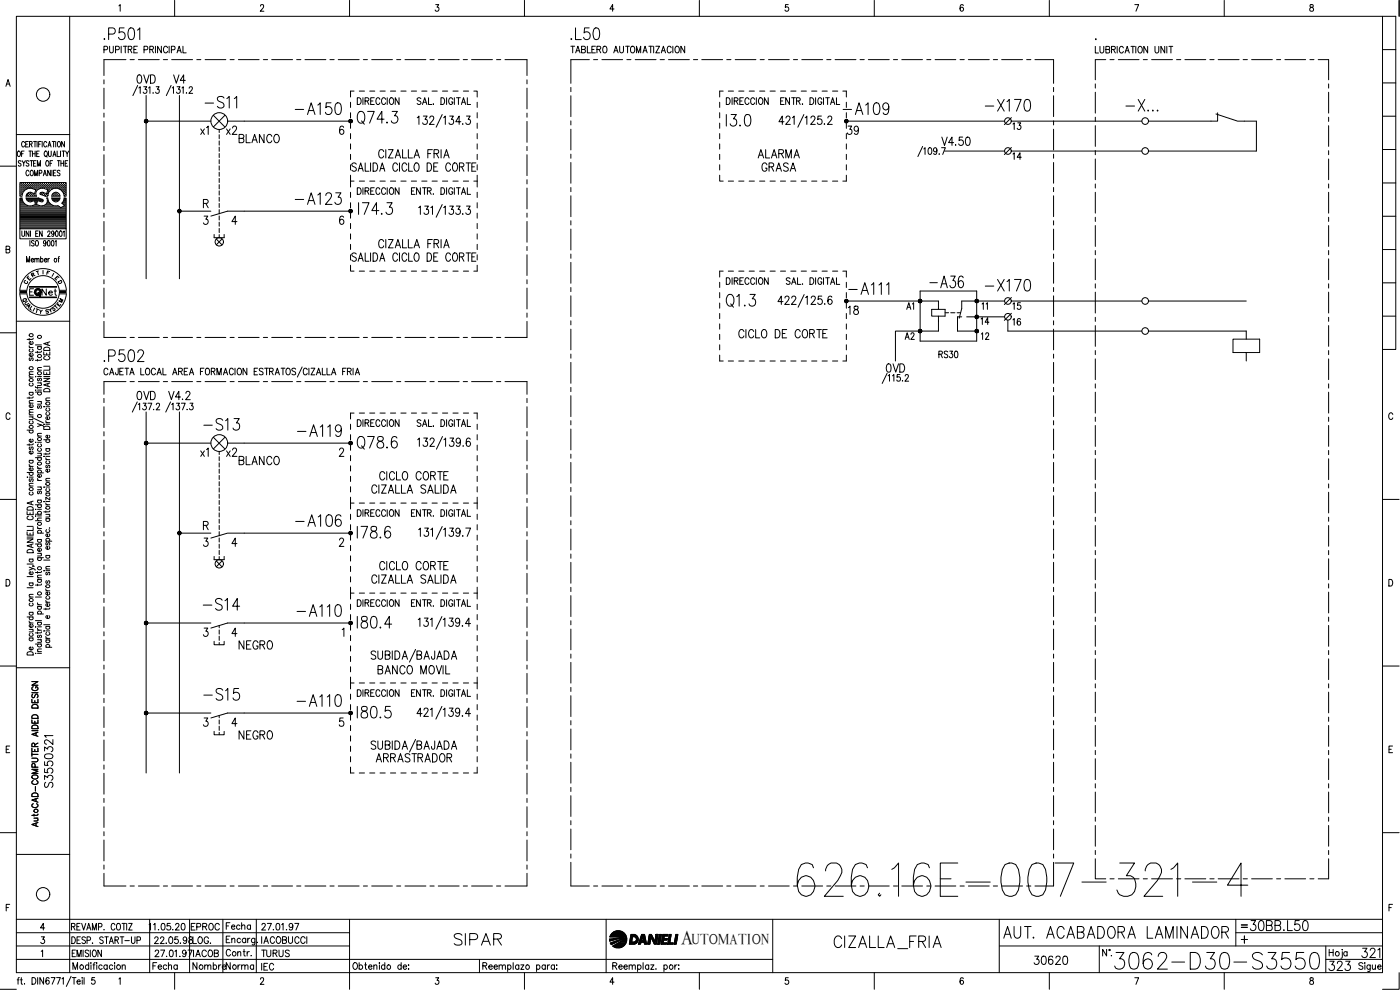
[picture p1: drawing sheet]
<svg xmlns="http://www.w3.org/2000/svg" width="420mm" height="297mm" viewBox="0 0 420 297" stroke-linecap="round" stroke-linejoin="round" font-family="sans-serif">
<defs><g id="words">
<text font-size="15.4" x="238.1" y="270.2">626.16E-007-321-4</text>
<text font-size="8.8" x="333.4" y="292.1">3062-D30-S3550</text>
<g font-size="7.5">
<text x="105.8" y="38.5">Q74.3</text>
<text x="216.6" y="93.5">Q1.3</text>
<text x="105.8" y="136.2">Q78.6</text>
</g>
<g font-size="7.1">
<text x="30" y="13.1">.P501</text>
<text x="170" y="13.1">.L50</text>
<text x="87.5" y="35.6">-A150</text>
<text x="251.9" y="35.6">-A109</text>
<text x="294.6" y="34.6">-X170</text>
<text x="87.5" y="62.4">-A123</text>
<text x="253.6" y="89.6">-A111</text>
<text x="278" y="87.5">-A36</text>
<text x="294.6" y="88.5">-X170</text>
<text x="30" y="109.7">.P502</text>
<text x="60" y="130.2">-S13</text>
<text x="88.2" y="132.3">-A119</text>
<text x="87.5" y="159.1">-A106</text>
<text x="59.6" y="184.1">-S14</text>
<text x="87.8" y="186.3">-A110</text>
<text x="60" y="211.3">-S15</text>
<text x="87.8" y="213.1">-A110</text>
<text x="135.1" y="284.7">SIPAR</text>
<text x="249.1" y="285.7">CIZALLA_FRIA</text>
<text x="299.9" y="282.6">AUT. ACABADORA LAMINADOR</text>
</g>
<g font-size="6.6">
<text x="60.3" y="33.5">-S11</text>
<text x="373.9" y="280.5">30BB.L50</text>
</g>
<g font-size="6.2">
<text x="70.6" y="196.1">NEGRO</text>
<text x="111.8" y="230">ARRASTRADOR</text>
<text x="397.6" y="292.5">323</text>
<text x="407.5" y="288.6">321</text>
</g>
<text font-size="5.9" x="204.4" y="283.3">A</text>
<g font-size="5.7">
<text x="39.9" y="26.1">0VD</text>
<text x="50.8" y="26.1">V4</text>
<text x="58.9" y="41.6">x1</text>
<text x="66.7" y="41.6">x2</text>
<text x="252.9" y="41.6">39</text>
<text x="70.6" y="44.1">BLANCO</text>
<text x="281.5" y="44.8">V4.50</text>
<text x="226.5" y="48.7">ALARMA</text>
<text x="227.5" y="52.6">GRASA</text>
<text x="253.3" y="95.6">18</text>
<text x="264.6" y="112.9">0VD</text>
<text x="39.9" y="121">0VD</text>
<text x="49.4" y="121">V4.2</text>
<text x="63.5" y="138.3" transform="rotate(-90 63.5 138.3)">x1</text>
<text x="66.7" y="138.3">x2</text>
<text x="70.6" y="140.8">BLANCO</text>
<text x="112.2" y="203.6">BANCO MOVIL</text>
<text x="70.6" y="223">NEGRO</text>
<text x="309" y="290.7">30620</text>
</g>
<g font-size="5.3">
<text x="302.7" y="40.2">13</text>
<text x="302.7" y="49">14</text>
<text x="11.3" y="90">Net</text>
<text x="270.9" y="94.2">A1</text>
<text x="302.7" y="94.2">15</text>
<text x="302.7" y="98.8">16</text>
<text x="280.5" y="108.7">RS30</text>
<text x="56.8" y="292.1">Nombre</text>
<text x="66.7" y="292.1">Norma</text>
</g>
<g font-size="4.9">
<text x="297.4" y="94.2" transform="rotate(-90 297.4 94.2)">11</text>
<text x="293.2" y="98.4">14</text>
<text x="270.6" y="103">A2</text>
<text x="293.2" y="103">12</text>
<text x="56.1" y="280.1">EPROC</text>
<text x="56.8" y="288.2">IACOB</text>
<text x="77.3" y="288.2">TURUS</text>
</g>
<g font-size="4.4">
<text x="6.7" y="85.4">E</text>
<text x="207.6" y="283.3">UTOMATION</text>
</g>
<g font-size="4">
<text x="12.7" y="83.6">F</text>
<text x="6" y="86.4">C</text>
<text x="8.1" y="84.3">R</text>
<text x="16.2" y="86.4">D</text>
<text x="6.3" y="92.8">U</text>
<text x="6.7" y="93.8">A</text>
<text x="14.8" y="93.8">T</text>
</g>
<text font-size="3.5" x="371.5" y="279.4">=</text>
<text font-size="3.1" x="327.4" y="13.1">.</text>
</g></defs>
<!-- layer: XR-FG100|CART -->
<g fill="none" stroke="#000" stroke-width=".3">
<path d="M4.9 4.9h410v286.9h-410zM20.9 4.9v286.9M35.7 1.8l.4-.4v2M52.4 .1v4.8M78.2 1.8l.3-.4 .6 .2v.5l-1 1.3h1.1M104.9 .1v4.8M130.8 1.4h.9l-.6 .7a.6 .6 0 0 1 .6 1 .6 .6 0 0 1-1.1-.1M157.4 .1v4.8M184.3 2.7h-1.3l.9-1.3v2M209.9 .1v4.8M236.6 1.4h-.8l-.1 .8a.63 .63 0 0 1 .9 .1 .63 .63 0 0 1-.1 .9 .63 .63 0 0 1-.9-.2M262.4 .1v4.8"/>
<path d="M289.1 1.7l-.3-.3a1.12 1.12 0 0 0-.1 2 .56 .56 0 0 0 .5-.6 .56 .56 0 0 0-.5-.5 .56 .56 0 0 0-.6 .4M314.9 .1v4.8M340.6 1.4h1.1l-.8 2M367.4 .1v4.8M393.2 1.5v.6a.73 .73 0 0 1 .9 .4 .73 .73 0 0 1-.3 .9 .64 .64 0 0 1-.8-.7 .64 .64 0 0 1 .9-.6l.2-.3-.1-.3zM414.9 4.9h4v99.9h-4M414.9 14.9h4M419.9 .1v4.8M1.8 25.9l.6-2 .6 2M2 25.2h.8M414.9 34.9h4M414.9 24.9h4"/>
<path d="M0 49.9h4.9M4.9 40.4h16M5.4 45.4l.1-.1a.86 .86 0 0 1 .7 .9 .86 .86 0 0 1-.7 .8 1.2 1.2 0 0 1-.1-1.6zM6.1 56.7h.1M6.1 56.1h.1M6.1 55.4h.1M6.1 57.3h.1M6.1 58h.1M6.1 58.6h.1M6.1 59.9h.5M6.1 59.5h.4M6.3 57h.1"/>
<path d="M6.3 56.4h.1M6.3 55.7h.1M6.3 55.1h.1M6.3 57.6h.1M6.3 58.3h.1M6.3 48.5l-.3-.3-.4 .1v.5l.7 .4v.4l-.3 .3-.5-.3M6.3 55v.2M6.3 55.7v.1M6.3 56.3v.2M6.3 56.9v.2M6.3 57.6v.1M6.3 58.2v.2"/>
<path d="M6.5 46.1h.4M6.6 58.9h-.6v-4.1h13.9v4.1h-.6M6.6 59.4h-.6v9.3h13.9v-9.3h-.6M6.6 56.7h.1M6.6 56.1h.1M6.6 55.4h.1M6.6 57.3h.1M6.6 58h.1M6.6 59.4l.2 .7M6.6 48.2l.5 .8 .5-.8M6.6 55.4v.1M6.6 56v.2"/>
<path d="M6.6 56.6v.2M6.6 57.3v.1M6.6 57.9v.2M6.8 58.1l-.2 .7M6.9 57h.2M6.9 56.4h.2M6.9 55.7h.2M6.9 55.1h.2M7 55v.2M7 55.7v.1M7 56.3v.2M7 56.9v.2"/>
<path d="M7.1 49v.9M7.2 56.7h.2M7.2 56.1h.2M7.2 55.4h.2M7.2 45.3h-.7v1.7M7.3 55.4v.1M7.3 56v.2M7.3 56.6v.2M7.4 42.8l-.3-.4a.86 .86 0 0 0-.6 .9 .86 .86 0 0 0 .6 .8l.3-.4M7.5 56.4h.2M7.5 55.7h.2M7.5 55.1h.2"/>
<path d="M7.6 55v.2M7.6 55.7v.1M7.6 56.3v.2M7.7 43.3h.5M7.8 58.9h3.2M7.8 59.4h3.7M7.8 56.7h.1M7.8 56.1h.2M7.8 55.4h.2M7.9 59.4v.3M7.9 59.7l.7 .8h.8M7.9 55.4v.1"/>
<path d="M7.9 56v.2M7.9 56.6v.1M7.9 58.5v.3M8 59.5h3.6M8 58.6h.1M8.1 59.9h4.5M8.2 56.4h.1M8.2 55.7h.1M8.2 55.1h.1M8.2 58.3h.1M8.3 55v.2M8.3 55.7v.1"/>
<path d="M8.3 56.3v.2M8.3 58.2v.2M8.5 56.1h.1M8.5 55.4h.1M8.5 58.6h.1M8.5 42.4h-.8v1.7h.8M8.5 58h.1M8.6 55.4v.1M8.6 56v.2M8.6 57.9v.2M8.6 58.5v.2M8.7 51.5l-.3-.4a.86 .86 0 0 0-.6 .8 .86 .86 0 0 0 .6 .8l.3-.3"/>
<path d="M8.7 48.5l-.3-.3-.6 .3 .2 .3 .7 .6-.3 .5-.6-.3M8.7 45.3h.8M8.8 56.4h.2M8.8 55.7h.2M8.8 55.1h.2M8.8 58.3h.2M8.8 43.3l.8-.1v-.7l-.8-.1v1.7M8.9 55v.2M8.9 55.7v.1M8.9 56.3v.1M8.9 58.2v.2M9 48.2h.9"/>
<path d="M9.1 45.3v1.7M9.1 56.1h.2M9.1 55.4h.2M9.1 58h.2M9.1 58.6h.2M9.2 55.4v.1M9.2 56v.2M9.2 57.9v.2M9.2 58.5v.2M9.3 51.2l.1-.1a.86 .86 0 0 1 .6 .8 .86 .86 0 0 1-.6 .8 1.2 1.2 0 0 1-.1-1.5zM9.3 43.3l.4 .8M9.4 57.7l-.8 .1-.7 .7"/>
<path d="M9.4 56.4h.2M9.4 55.7h.2M9.4 55.1h.2M9.4 58.3h.2M9.4 48.2v1.7M9.5 55v.2M9.5 55.7v.1M9.5 56.3v.1M9.5 58.2v.2M9.7 56.1h.2M9.7 55.4h.2M9.7 58.6h.2"/>
<path d="M9.7 46.1h.8M9.7 45.3v1.7M9.8 56.6l1 .3-.4 1.2-1-.3M9.8 56.6a2.52 2.52 0 0 0-3.1 1.5M9.8 55.4v.1M9.8 56v.2M9.8 58v.1M9.8 58.5v.2M10.1 56.4h.1M10.1 55.7h.1M10.1 55.1h.1M10.1 58.3h.1"/>
<path d="M10.1 49h.4M10.1 42.4h.8M10.2 55v.2M10.2 55.7v.1M10.2 56.3v.2M10.2 58.2v.2M10.3 52.7v-1.6l.5 1.6 .5-1.6v1.6M10.4 56.1h.1M10.4 55.4h.1M10.4 58.6h.1M10.5 55.4v.1M10.5 56v.2"/>
<path d="M10.5 56.6v.1M10.5 58.5v.2M10.5 58h.1M10.5 42.4v1.7M10.5 45.3v1.7M10.7 56.4h.2M10.7 55.7h.2M10.7 55.1h.2M10.8 55v.2M10.8 55.7v.1M10.8 56.3v.2M10.8 48.2h-.7v1.7h.7"/>
<path d="M10.8 57h.1M11 56.7h.2M11 56.1h.2M11 55.4h.2M11 46.1h.5M11.1 55.4v.1M11.1 56v.2M11.1 56.6v.2M11.1 42.4v1.7M11.2 49.9v-1.7l.5 1.7 .4-1.7v1.7M11.3 56.4h.2M11.3 55.7h.2"/>
<path d="M11.3 55.1h.2M11.4 55v.2M11.4 55.7v.1M11.4 56.3v.2M11.5 56.8a1.46 1.46 0 0 0-.5 2.1M11.5 59.4l1.2 .4a.43 .43 0 0 1 .2 .7 .43 .43 0 0 1-.7 0M11.6 43.3h.5M11.6 56.1h.2M11.6 55.4h.2M11.7 55.4v.1M11.7 56v.2M11.8 56.7l-.3 .1"/>
<path d="M11.8 52l.7-.2-.1-.6-.6-.1v1.6M11.8 45.3h-.8v1.7h.8M12 56.4h.1M12 55.7h.1M12 55.1h.1M12.1 55v.2M12.1 55.7v.1M12.1 56.3v.2M12.1 57.9v.4M12.1 58.3l1.5 .6h.7M12.3 56.1h.1M12.3 55.4h.1"/>
<path d="M12.3 58h.1M12.4 42.4h-.8v1.7M12.4 55.4v.1M12.4 56v.2M12.4 57.9v.2M12.6 56.4h.2M12.6 55.7h.2M12.6 55.1h.2M12.6 58.3h.2M12.7 42.4v1.7M12.7 55v.2M12.7 55.7v.1"/>
<path d="M12.7 56.3v.1M12.7 58.2v.2M12.9 56.1h.2M12.9 55.4h.2M12.9 58h.2M13 52.7l.5-1.6 .4 1.6M13 55.4v.1M13 56v.2M13 57.9v.2M13.2 52.2h.6M13.3 56.4h.1M13.3 55.7h.1"/>
<path d="M13.3 55.1h.1M13.3 58.3h.1M13.3 55v.2M13.3 55.7v.1M13.3 56.3v.2M13.3 58.2v.2M13.4 56.6l-.7-.1-1 .2M13.4 56.6l1 .3-.4 1.2-1.1-.4-.8 .2M13.5 45.4l.1-.1a.86 .86 0 0 1 .6 .9 .86 .86 0 0 1-.6 .8 1.09 1.09 0 0 1-.1-1.6zM13.5 56.1h.2M13.5 55.4h.2M13.5 58.6h.2"/>
<path d="M13.6 55.4v.1M13.6 56v.2M13.6 58.5v.2M13.8 46.7l.3 .4M13.9 56.4h.2M13.9 55.7h.2M13.9 55.1h.2M13.9 58.3h.2M14 48.3l.1-.1a.86 .86 0 0 1 .6 .8 .86 .86 0 0 1-.6 .9 1.09 1.09 0 0 1-.1-1.6zM14 55v.2M14 55.7v.1M14 56.3v.2"/>
<path d="M14 58.2v.2M14 42.8l-.3-.4a.86 .86 0 0 0-.6 .9 .86 .86 0 0 0 .6 .8l.3-.4M14.2 58.6h.1M14.2 56.7h.2M14.2 56.1h.2M14.2 55.4h.2M14.2 58h.2M14.3 59.4h-.3a1.69 1.69 0 0 1-.3 1.9 1.69 1.69 0 0 1-1.9 .3M14.3 55.4v.1M14.3 56v.2M14.3 56.6v.2M14.3 57.9v.2"/>
<path d="M14.3 59.4l.2 .7M14.4 57.3h.1M14.4 44.1l.5-1.7 .4 1.7M14.5 57h.2M14.5 56.4h.2M14.5 55.7h.2M14.5 55.1h.2M14.5 57.6h.1M14.6 45.3v1.4l.3 .3 .4-.3 .1-1.4M14.6 43.5h.6M14.6 55v.2M14.6 55.7v.1"/>
<path d="M14.6 56.3v.2M14.6 56.9v.2M14.6 57.6h.1M14.8 56.7h.2M14.8 56.1h.2M14.8 55.4h.2M14.9 55.4v.1M14.9 56v.2M14.9 56.6v.2M15 49h.5M15.1 51.1v1.6l-.8-1.6v1.6M15.2 56.4h.1"/>
<path d="M15.2 55.7h.1M15.2 55.1h.1M15.2 55v.2M15.2 55.7v.1M15.2 56.3v.2M15.5 56.7h.1M15.5 56.1h.1M15.5 55.4h.1M15.5 58.9h2.5M15.5 59.4h2.5M15.5 55.4v.1M15.5 56v.2"/>
<path d="M15.5 56.6v.1M15.6 59.4v.3M15.6 51.1v1.6M15.6 59.7l.7 .8h1M15.7 59.5h2.2M15.7 42.4h.8M15.8 48.2h-.8v1.7M15.8 56.4h.2M15.8 55.7h.2M15.8 55.1h.2M15.8 59.9h1.9M15.9 47l.4-1.7 .5 1.7"/>
<path d="M15.9 55v.2M15.9 55.7v.1M15.9 56.3v.2M16 58.3l-.1 .1M16 51.9h.6M16 46.4h.6M16.1 56.1h.2M16.1 55.4h.2M16.1 58.6h.2M16.1 42.4v1.7M16.2 55.4v.1M16.2 56v.2"/>
<path d="M16.2 58.5v.2M16.3 58l-.1 .1M16.4 56.4h.2M16.4 55.7h.2M16.4 55.1h.2M16.4 58.3h.2M16.5 55v.2M16.5 55.7v.1M16.5 56.3v.1M16.5 58.2v.2M16.7 56.1h.2M16.7 55.4h.2"/>
<path d="M16.7 58h.2M16.7 58.6h.2M16.7 42.4v1.7M16.8 51.1h-.8v1.6h.8M16.8 55.4v.1M16.8 56v.2M16.8 57.9v.2M16.8 58.5v.2M17.1 56.4h.1M17.1 55.7h.1M17.1 55.1h.1M17.1 58.3h.1"/>
<path d="M17.1 45.3v1.7h.8M17.1 55v.2M17.1 55.7v.1M17.1 56.3v.1M17.1 58.2v.2M17.2 57.8l.6 .4 .2 .6M17.2 48.2h.8M17.3 57.8l-1.1 .1-.6 .9M17.4 56.1h.1M17.4 55.4h.1M17.4 58.6h.1M17.4 42.5l.2-.1a.86 .86 0 0 1 .6 .9 .86 .86 0 0 1-.6 .8 1.2 1.2 0 0 1-.2-1.6z"/>
<path d="M17.4 55.4v.1M17.4 56v.2M17.4 58.5v.2M17.6 48.2v1.7M17.7 56.4h.2M17.7 55.7h.2M17.7 55.1h.2M17.7 56.7l1 .7 .5 1.4M17.7 56.7a2.48 2.48 0 0 0-3.4 2.1M17.8 55v.2M17.8 55.7v.1M17.8 56.3v.2"/>
<path d="M17.9 59.7l-.7 .8M18 51.3a.41 .41 0 0 0-.6-.2 .41 .41 0 0 0 0 .7l.5 .2 .1 .5-.3 .2-.5-.2M18 56.7h.2M18 56.1h.2M18 55.4h.2M18 59.4l-.1 .3M18.1 55.4v.1M18.1 56v.2M18.1 56.6v.2M18.2 45.3v1.7M18.3 49h.8M18.3 48.2v1.7"/>
<path d="M18.3 56.4h.2M18.3 55.7h.2M18.3 55.1h.2M18.4 56.9l.1 .1M18.4 55v.2M18.4 55.7v.1M18.4 56.3v.2M18.6 56.7h.2M18.6 56.1h.2M18.6 55.4h.2M18.6 45.3h.8M18.7 57.3h.1"/>
<path d="M18.7 55.4v.1M18.7 56v.2M18.7 56.6v.2M19 57h.1M19 56.4h.1M19 55.7h.1M19 55.1h.1M19 57.6h.1M19 45.3v1.7M19 55v.2M19 55.7v.1M19 56.3v.2"/>
<path d="M19 56.9v.2M19 57.6v.1M19.1 48.2v1.7M19.2 59.4l-.1 .7M19.3 56.7h.1M19.3 56.1h.1M19.3 55.4h.1M19.3 57.3h.1M19.3 58h.1M19.3 59.9h.5M19.3 58.6h.1M19.3 42.4v1.7l-.8-1.7v1.7"/>
<path d="M19.3 55.4v.1M19.3 56v.2M19.3 56.6v.2M19.3 57.3v.1M19.3 57.9v.2M19.3 58.5v.2M19.3 59.5h.5M19.6 49h.4M19.6 57h.2M19.6 56.4h.2M19.6 55.7h.2M19.6 55.1h.2"/>
<path d="M19.6 57.6h.2M19.6 58.3h.2M19.7 45.3l.5 .8 .4-.8M19.7 55v.2M19.7 55.7v.1M19.7 56.3v.2M19.7 56.9v.2M19.7 57.6v.1M19.7 58.2v.2M20.2 46.1v.9M20.3 48.2h-.7v1.7h.7M414.9 54.9h4"/>
<path d="M414.9 44.9h4M1.8 74.8l1-.1 .1-.6-1.1-.2v2l1.1-.2 .1-.5-.4-.4M6 68.7v3h13.9v-3M6.1 64.3h13.7M6.1 64h13.7M6.1 63.7h13.7M6.1 63.4h13.7M6.1 63.1h13.7M6.1 62.7h13.7M6.1 62.4h12M6.1 62.1h11.7M6.1 61.8h2.2"/>
<path d="M6.1 61.5h1.6M6.1 61.2h1.2M6.1 60.8h.9M6.1 60.5h.7M6.1 60.2h.5M6.1 64.6h13.7M6.1 65h13.7M6.1 65.3h13.7M6.1 65.6h13.7M6.1 65.9h13.7M6.1 66.2h13.7M6.1 66.5h13.7"/>
<path d="M6.1 66.9h13.7M6.1 67.2h13.7M6.1 67.5h13.7M6.1 67.8h13.7M6.1 68.1h13.7M6.1 68.4h13.7M6.6 69.3v1.4l.3 .2 .4-.2 .1-1.4M6.7 60.2l.3 .4a2.5 2.5 0 0 0 2.8 1.1M8 78.6v-1.6l.4 1.6 .5-1.6v1.6M8.3 60.2h1.7M8.7 69.3v1.6l-.9-1.6v1.6M9 72.2v1.6"/>
<path d="M9.1 69.3v1.6M9.4 78h.7l-.2-.4a.5 .5 0 0 0-.5 .5 .5 .5 0 0 0 .5 .5l.2-.2M9.4 60.5l1-.3 .2 1.2-.8 .3M9.8 61.8h2.1M10.2 72.4a.41 .41 0 0 0-.6-.2 .41 .41 0 0 0 .1 .7l.4 .2a.42 .42 0 0 1 0 .7 .42 .42 0 0 1-.7-.2M10.4 77.8l.3-.3 .3 .1 .1 1M10.4 77.5v1.1M10.5 60.2h.6M10.5 60.5h.5M10.6 60.8h.4M10.7 61.5h.3M10.7 70.1h.5"/>
<path d="M10.7 61.2h.2M10.8 72.2h.2a.86 .86 0 0 1 .6 .8 .86 .86 0 0 1-.6 .8 1.2 1.2 0 0 1-.2-1.6zM11.1 77.8l.2-.2h.4v1M11.5 69.3h-.8v1.6h.8M11.6 60.2h1.3M12.2 77.8l.1-.2a.5 .5 0 0 1 .6 .5 .5 .5 0 0 1-.6 .5l-.1-.2M12.2 60.5l-.9-.3-.3 1.2 .7 .2M12.2 77v1.6M12.7 69.3v1.6l-.8-1.6v1.6M13.2 61.8h2.8M13.3 78h.7l-.1-.4a.5 .5 0 0 0-.6 .5 .5 .5 0 0 0 .6 .5l.1-.2M13.8 61.5h1.6"/>
<path d="M13.8 72.7l-.2 .4a.46 .46 0 0 1-.6-.4 .46 .46 0 0 1 .6-.5l.2 .5-.2 1-.5-.1M14 61.2h1M14.2 60.8h.5M14.3 69.7a.39 .39 0 0 1 .5-.4 .39 .39 0 0 1 .2 .6l-.7 1h.8M14.3 60.5h.2M14.3 60.2h.1M14.4 72.2h.2a.96 .96 0 0 1 0 1.6l-.4-.7zM14.4 77.5v1.1M14.4 60.2l.3 .4a2.51 2.51 0 0 0 2.7 1.1M14.9 77.5l-.3 .1-.2 .4M15.6 72.2a.82 .82 0 0 1 .7 .7 .82 .82 0 0 1-.4 .9l-.3-.1-.2-.6zM16 60.2h1.4"/>
<path d="M16.2 69.8l-.2 .5a.46 .46 0 0 1-.5-.5 .46 .46 0 0 1 .5-.4l.2 .4-.2 1.1-.5-.2M16.6 72.5l.2-.3v1.6M16.8 69.4l.2-.1a.96 .96 0 0 1 0 1.6l-.4-.6zM17.4 61.7l.8 .6 1.1-.5M17.4 77.5h.4M17.9 77h-.3v1.6M18 69.4l.2-.1a.96 .96 0 0 1 0 1.6l-.4-.6zM18.3 62.4h1.5M18.6 61l.7 .7M18.8 60.8h1M18.9 62.1h.9M18.9 61.2h.9"/>
<path d="M19 69.6l.3-.3v1.6M19 60.5h.8M19.1 60.2l-.6 .8M19.2 61.5h.6M19.2 60.2h.6M19.4 61.8h.4M414.9 74.9h4M414.9 64.9h4M0 99.9h4.9M4.9 96.4h16M5.9 88.2h2.1M5.9 88.1a7 7 0 0 0 7 6.5 7 7 0 0 0 7-6.5"/>
<path d="M5.9 87.1a7 7 0 0 1 7-6.5 7 7 0 0 1 7 6.5M8.1 88.1a4.9 4.9 0 0 0 4.8 4.4 4.9 4.9 0 0 0 4.9-4.4M8.1 87.1a4.9 4.9 0 0 1 4.8-4.4 4.9 4.9 0 0 1 4.9 4.4M8.8 89.1h8.2M8.8 89.3h8.2M8.8 86.1h8.2M8.8 86h8.2M8.9 89.2h8M8.9 86h8M10.1 86.6h-1.2v2M10.9 92.7l.7 .2M11.9 93l.3 .5 .5-.4"/>
<path d="M12.2 93.5l-.1 .6M17.8 88.2h2.1M414.9 94.9h4M414.9 84.9h4M8.8 103.7v.4l.5 .2M8.8 101.5v.6M8.8 119.1v.5M8.8 117.7h1.1M8.8 113.1h1.1M8.8 104.3h1.1M9 117.7a.51 .51 0 0 0 0 .8 .51 .51 0 0 0 .7 0 .51 .51 0 0 0 0-.8M9 115a.49 .49 0 0 0 0 .7 .49 .49 0 0 0 .7 0 .49 .49 0 0 0 0-.7"/>
<path d="M9 107.4l-.2 .2 .2 .6 .4-.8h.5v.5l-.2 .3M9 104.8a.49 .49 0 0 0 0 .7 .49 .49 0 0 0 .7 0 .49 .49 0 0 0 0-.7M9.7 106.1a.51 .51 0 0 1 0 .7 .51 .51 0 0 1-.7 0 .51 .51 0 0 1-.1-.7h.4v.8M9.7 102.5a.5 .5 0 0 1 .1 .7 .5 .5 0 0 1-.8 0 .5 .5 0 0 1 .1-.7h.2v.9M9.9 119l-.3 .4h-1.5M9.9 112.3l-1.1 .1v.4l.3 .3M9.9 111.5l-1.1 .1v.4l.3 .3M9.9 101.5l-.3 .3h-1.5M10.6 117h.2zM10.6 116l.1 .3h1.7M10.6 117.6h1.8M10.6 103.5h1.8"/>
<path d="M10.7 112.9v.2zM11.3 113h1.1M11.3 105.4v.5M11.3 107.8v.5M11.3 116v.5M11.3 117h1.1M11.3 114.9h1.1M11.3 111.1h1.1M11.3 104h1.1M11.5 117.6a.51 .51 0 0 0 0 .8 .51 .51 0 0 0 .7 0 .51 .51 0 0 0 0-.8M11.5 113.5l-.2 .3v.4h.4l.2-.6 .3-.1 .2 .3-.2 .5M11.5 104a.51 .51 0 0 0 0 .7 .51 .51 0 0 0 .7 0 .51 .51 0 0 0 0-.7"/>
<path d="M12.1 114.9l.3 .3v.4l-1.1 .1M12.4 110.3h-1.1v.4l.3 .4M12.4 107.7l-.3 .4h-1.5M12.4 105.3l-.3 .4h-1.5M13.1 113.5h1.8l-1.8 1h1.8M13.1 111.5v.9h1.8v-.9M13.1 105.6v.9h1.8v-.9M13.1 113h1.8M13.1 109.9h1.8M13.2 116.8a.99 .99 0 0 1 1.1-.2 .99 .99 0 0 1 .6 .9h-1.8zM13.2 104.5a.99 .99 0 0 1 1.1-.3 .99 .99 0 0 1 .6 .9h-1.8zM13.6 106.9a.55 .55 0 0 0-.5 .7 .55 .55 0 0 0 .7 .4h.5a.54 .54 0 0 0 .6-.4 .54 .54 0 0 0-.4-.7"/>
<path d="M14 105.9v.6M14 111.8v.6M14.4 102.8v.7M14.4 115.1v.8M14.9 119.4l-1.1 .1v.3l.3 .4M14.9 114.9l-1.8 .6 1.8 .6M14.9 110.2v.9h-1.8M14.9 102.6l-1.8 .5 1.8 .6M3 124.4a.61 .61 0 0 0-.7-.5 .61 .61 0 0 0-.5 .7v.5a.61 .61 0 0 0 .5 .7 .61 .61 0 0 0 .7-.4M8.1 129.1h1.8M8.8 139.3v.4l.5 .2M8.8 139.9h1.1"/>
<path d="M8.8 138.1h1.1M8.8 133.2v.5M8.8 125.1h1.1M8.8 124.5h1.1M8.8 121h1.1M9 138.1a.49 .49 0 0 0 0 .7 .49 .49 0 0 0 .7 0 .49 .49 0 0 0 0-.7M9 134.1l-.2 .3 .2 .5 .4-.7h.5v.4l-.2 .3M9 129.1a.51 .51 0 0 0 0 .7 .51 .51 0 0 0 .7 0 .51 .51 0 0 0 0-.7M9 126.3a.51 .51 0 0 0 0 .7 .51 .51 0 0 0 .7 0 .51 .51 0 0 0 0-.7M9.6 125.1l.3 .3v.4l-1.1 .1M9.7 135.3a.5 .5 0 0 1 .1 .8 .5 .5 0 0 1-.8 0 .5 .5 0 0 1 .1-.8h.2v.9M9.7 131.8a.5 .5 0 0 1 .1 .7 .5 .5 0 0 1-.8 0 .5 .5 0 0 1 .1-.7h.2v.9"/>
<path d="M9.7 121.4a.51 .51 0 0 1 0 .7 .51 .51 0 0 1-.7 .1 .51 .51 0 0 1-.1-.7l.4-.1v.9M9.9 133.1l-.3 .4h-1.5M9.9 123.7l-1.1 .1v.3l.3 .4M9.9 122.9l-1.1 .1v.3l.3 .4M9.9 120.2l-1.1 .1v.3l.3 .4M10.3 125.6l2.7 1.3M10.6 132.7h.2zM10.6 137.3h1.8M11.3 139.9v.4l.5 .2M11.3 127.1l1.1 .4-1.1 .5M11.3 136h1.1M11.3 132.7h1.1"/>
<path d="M11.3 130.8h1.1M11.3 120.5h1.1M11.5 137.3a.49 .49 0 0 0 0 .7 .49 .49 0 0 0 .7 0 .49 .49 0 0 0 0-.7M11.5 134.5a.51 .51 0 0 0 0 .8 .51 .51 0 0 0 .7 0 .51 .51 0 0 0 0-.8M11.5 133.2a.51 .51 0 0 0 0 .7 .51 .51 0 0 0 .7 0 .51 .51 0 0 0 0-.7M11.5 121.7l-.2 .3 .2 .5 .4-.7h.5v.4l-.2 .3M12.1 136l.3 .3v.4l-1.1 .1M12.1 120.5l.3 .3v.4l-1.1 .1M12.4 130l-1.1 .1v.4l.3 .3M12.4 127.5l.6 .2v.3M13.1 127.3h.2zM13.1 131.9h1.8"/>
<path d="M13.2 136.8l.1 .1zM13.2 128.1a1.01 1.01 0 0 1 1.1-.2 1.01 1.01 0 0 1 .6 .9h-1.8zM13.2 121.9l.1 .1zM13.8 137.4v.3l.5 .2M13.8 126.2v.4l.5 .2M13.8 136v.4M13.8 137.9h1.1M13.8 136.9h1.1M13.8 134.6h1.1M13.8 127.3h1.1M13.8 126.8h1.1M13.8 122h1.1"/>
<path d="M13.8 120.2h1.1M14 139.6l-.2 .3v.4h.4l.2-.6 .3-.1 .2 .3-.2 .5M14 138.3l-.2 .2a.52 .52 0 0 0 .6 .7 .52 .52 0 0 0 .3-.9M14 134.6l-.2 .1a.52 .52 0 0 0 .6 .8 .52 .52 0 0 0 .3-.9M14 131.9l-.2 .2a.52 .52 0 0 0 .6 .7 .52 .52 0 0 0 .3-.9M14 123.8a.49 .49 0 0 0 0 .7 .49 .49 0 0 0 .7 0 .49 .49 0 0 0 0-.7M14 122.5a.49 .49 0 0 0 0 .7 .49 .49 0 0 0 .7 0 .49 .49 0 0 0 0-.7M14.7 130.6a.5 .5 0 0 1 0 .7 .5 .5 0 0 1-.7 0 .5 .5 0 0 1-.1-.6l.4-.1v.8M14.7 125l.2 .2a.52 .52 0 0 1-.6 .7 .52 .52 0 0 1-.4-.8l.4-.1v.9M14.9 135.9v.3h-1.8M418 124.4a.63 .63 0 0 0-.7-.5 .63 .63 0 0 0-.5 .7v.5a.63 .63 0 0 0 .5 .7 .63 .63 0 0 0 .7-.4M0 149.8h4.9"/>
<path d="M8.1 159.6v1h1.8v-1M8.1 153.5v.9h1.8v-.9M8.1 143.2h.2zM8.1 157.9h1.8M8.1 141.8h1.8M8.2 152.3a.99 .99 0 0 1 1.2-.3 .99 .99 0 0 1 .5 1.1h-1.8zM8.6 154.9a.55 .55 0 0 0-.5 .7 .55 .55 0 0 0 .7 .3h.5a.54 .54 0 0 0 .6-.4 .54 .54 0 0 0-.4-.6M8.8 145.8h1.1M8.8 143.2h1.1M9 147.6a.51 .51 0 0 0 0 .8 .51 .51 0 0 0 .7 0 .51 .51 0 0 0 0-.8M9 143.7l-.2 .2 .2 .6 .4-.8h.5v.5l-.2 .3M9 141.8a.51 .51 0 0 0 0 .7 .51 .51 0 0 0 .7 0 .51 .51 0 0 0 0-.7"/>
<path d="M9 153.9v.5M9 160v.6M9.4 150.6v.7M9.7 140.4a.5 .5 0 0 1 .1 .7 .5 .5 0 0 1-.8 0 .5 .5 0 0 1 .1-.7h.2v.9M9.9 158.3v.9h-1.8M9.9 150.4l-1.8 .5 1.8 .6M9.9 145l-1.1 .1v.4l.3 .3M10.6 154.8h.2zM10.6 152.8h.2zM10.6 151.5h1.8M10.6 156.2h1.8M10.6 154.3h1.8"/>
<path d="M11.3 158v.4l.5 .2M11.3 143.6v.3l.5 .3M11.3 146.1h1.1M11.3 160h1.7M11.3 158.6h1.1M11.3 154.8h1.1M11.3 152.8h1.1M11.3 150.1h1.1M11.3 144.2h1.1M11.3 141.9h1.7M11.3 140.5h1.1M11.5 160a.51 .51 0 0 1 0-.8 .51 .51 0 0 1 .7 0 .51 .51 0 0 1 0 .8"/>
<path d="M11.5 154.3a.51 .51 0 0 1 0-.7 .51 .51 0 0 1 .7 0 .51 .51 0 0 1 0 .7M11.5 151.5a.49 .49 0 0 0 0 .7 .49 .49 0 0 0 .7 0 .49 .49 0 0 0 0-.7M11.5 150.1a.51 .51 0 0 0 0 .7 .51 .51 0 0 0 .7 0 .51 .51 0 0 0 0-.7M11.5 147.3l-.2 .3v.5h.4l.2-.7 .3-.1 .2 .3-.2 .6M11.5 141.9a.49 .49 0 0 1 0-.7 .49 .49 0 0 1 .7 0 .49 .49 0 0 1 0 .7M12.1 146.1l.3 .4v.3l-1.1 .1M12.2 142.4a.51 .51 0 0 1 0 .7 .51 .51 0 0 1-.7 0 .51 .51 0 0 1-.1-.7h.4v.8M12.4 155.4l-1.1 .1v.4l.3 .3M13.1 150.5h.2zM13.1 146.1h.2zM13.8 150.9v.3l.5 .3M13.8 153.3v.5"/>
<path d="M13.8 155.6h1.1M13.8 154.3h1.1M13.8 151.5h1.1M13.8 150.5h1.1M13.8 147.9h1.1M13.8 146.1h1.1M13.8 144.3h1.1M14 158.9a.49 .49 0 0 0 0 .7 .49 .49 0 0 0 .7 0 .49 .49 0 0 0 0-.7M14 155.6a.49 .49 0 0 0 0 .7 .49 .49 0 0 0 .7 0 .49 .49 0 0 0 0-.7M14 147.9a.49 .49 0 0 0 0 .7 .49 .49 0 0 0 .7 0 .49 .49 0 0 0 0-.7M14 146.6l-.2 .2a.52 .52 0 0 0 .6 .7 .52 .52 0 0 0 .3-.9M14.6 154.3l.3 .4v.4h-1.1"/>
<path d="M14.7 140.8l.2 .1a.52 .52 0 0 1-.5 .7 .52 .52 0 0 1-.5-.7l.4-.1v.8M14.9 158.4h-.1M14.9 153.2v.3l-1.8 .1M14.9 149.2v.8l-1.1-.8v.8M14.9 143.5l-1.1 .1v.4l.3 .3M414.9 149.8h5M1.8 173.8a1.01 1.01 0 0 1 1.2 1 1.01 1.01 0 0 1-1.2 1zM8.1 161.7h1.8l-1.8 1h1.8M8.1 176.3h1.8M8.1 173h1.8M8.1 169.2h1.8M8.1 161.1h1.8"/>
<path d="M8.2 165.1a.99 .99 0 0 1 1.1-.2 .99 .99 0 0 1 .6 .9h-1.8zM8.8 170.2l1.1 .4-1.1 .5M8.8 179.1h1.1M8.8 174.9h1.1M8.8 167.8h1.1M9 174.9a.49 .49 0 0 0 0 .7 .49 .49 0 0 0 .7 0 .49 .49 0 0 0 0-.7M9 167.8a.51 .51 0 0 0 0 .7 .51 .51 0 0 0 .7 0 .51 .51 0 0 0 0-.7M9.4 163.4v.7M9.7 171.6a.51 .51 0 0 1 0 .7 .51 .51 0 0 1-.7 0 .51 .51 0 0 1-.1-.7h.4v.8M9.9 169.8v.2v-.2l.4 .2M9.9 178.3l-1.1 .1v.4l.3 .3M9.9 170.6l.6 .2v.3"/>
<path d="M9.9 163.2l-1.8 .6 1.8 .5M10.6 179.1h1.8M10.6 163.2h1.8M11.3 171.5v.5M11.3 175.2v.6M11.3 173.9h1.1M11.3 173.4h1.1M11.3 167.3h1.7M11.3 166h1.1M11.3 161.9h1.1M11.5 173.9a.49 .49 0 0 0 0 .7 .49 .49 0 0 0 .7 0 .49 .49 0 0 0 0-.7M11.5 167.3a.49 .49 0 0 0 0 .7 .49 .49 0 0 0 .7 0 .49 .49 0 0 0 0-.7"/>
<path d="M11.5 163.2a.51 .51 0 0 0 0 .8 .51 .51 0 0 0 .7 0 .51 .51 0 0 0 0-.8M11.5 161.9a.49 .49 0 0 0 0 .7 .49 .49 0 0 0 .7 0 .49 .49 0 0 0 0-.7M12.1 166l.3 .4v.3l-1.1 .1M12.2 164.5a.5 .5 0 0 1 .1 .8 .5 .5 0 0 1-.8 0 .5 .5 0 0 1 .1-.8h.2v.9M12.4 175.2v.3h-1.8M12.4 172.6h-1.1v.4l.3 .4M12.4 171.4l-.3 .4h-1.5M13.1 168h1.8M13.2 171.1v.2zM13.8 176.7v.4l.5 .2M13.8 177.3h1.1M13.8 171.2h1.1"/>
<path d="M13.8 170.7h1.1M13.8 166.7h1.1M13.8 162.4h1.7M14 179a.55 .55 0 0 0 .3 .9 .55 .55 0 0 0 .6-.7l-.2-.2M14 174.2l-.2 .3v.4h.4l.2-.6 .3-.1 .2 .3-.2 .5M14 171.7l-.2 .3 .2 .5 .4-.7h.5v.4l-.2 .3M14 166.7l-.2 .1a.52 .52 0 0 0 .6 .7 .52 .52 0 0 0 .3-.8M14 162.8l-.2 .3 .2 .5 .4-.8h.5v.5l-.2 .3M14 162.4a.49 .49 0 0 1 0-.7 .49 .49 0 0 1 .7 0 .49 .49 0 0 1 0 .7M14.7 177.7l.2 .1a.53 .53 0 0 1-.6 .8 .53 .53 0 0 1-.4-.9h.4v.8M14.7 164l.2 .1a.52 .52 0 0 1-.5 .7 .52 .52 0 0 1-.5-.7l.4-.1v.8M14.7 160.2a.5 .5 0 0 1 0 .7 .5 .5 0 0 1-.7 0 .5 .5 0 0 1-.1-.6l.4-.1v.8"/>
<path d="M14.9 170h-1.1v.4l.3 .3M416.8 173.8a1.01 1.01 0 0 1 1.2 1 1.01 1.01 0 0 1-1.2 1zM0 199.8h4.9M8.1 185.1h1.8M8.2 195.8a.99 .99 0 0 1 1.1-.3 .99 .99 0 0 1 .6 1h-1.8zM8.8 186.3v.4l.5 .2M8.8 191.4h1.1M8.8 188.8h1.1M8.8 186.9h1.1M8.8 183.7h1.1M9 191.4a.51 .51 0 0 0 0 .8 .51 .51 0 0 0 .7 0 .51 .51 0 0 0 0-.8M9 190.1a.49 .49 0 0 0 0 .7 .49 .49 0 0 0 .7 0 .49 .49 0 0 0 0-.7"/>
<path d="M9 185.1a.49 .49 0 0 0 0 .7 .49 .49 0 0 0 .7 0 .49 .49 0 0 0 0-.7M9 183.7a.51 .51 0 0 0 0 .8 .51 .51 0 0 0 .7 0 .51 .51 0 0 0 0-.8M9 181a.49 .49 0 0 0 0 .7 .49 .49 0 0 0 .7 0 .49 .49 0 0 0 0-.7M9.6 188.8l.3 .4v.4h-1.1M9.7 194.1a.5 .5 0 0 1 .1 .8 .5 .5 0 0 1-.8 0 .5 .5 0 0 1 .1-.8h.2v.9M9.7 187.4a.5 .5 0 0 1 .1 .7 .5 .5 0 0 1-.8 0 .5 .5 0 0 1 .1-.7h.2v.8M10.6 196h.2zM10.6 188.1h.2zM10.6 193.2h1.8M10.6 186.2h1.8M11.3 188.5v.4l.5 .2M11.3 180.9v.4l.5 .2"/>
<path d="M11.3 196h1.1M11.3 195.5h1.1M11.3 191.9h1.1M11.3 189.6v.5M11.3 189.1h1.1M11.3 188.1h1.1M11.3 186.7h1.1M11.3 184.2h1.7M11.3 182h1.1M11.3 181.5h1.1M11.5 193.2a.51 .51 0 0 0 0 .8 .51 .51 0 0 0 .7 0 .51 .51 0 0 0 0-.8M11.5 190.6l-.2 .3 .2 .5 .4-.7h.5v.4l-.2 .3"/>
<path d="M11.5 186.7a.49 .49 0 0 0 0 .7 .49 .49 0 0 0 .7 0 .49 .49 0 0 0 0-.7M11.5 184.2a.51 .51 0 0 1 0-.7 .51 .51 0 0 1 .7 0 .51 .51 0 0 1 0 .7M11.5 182a.49 .49 0 0 0 0 .7 .49 .49 0 0 0 .7 0 .49 .49 0 0 0 0-.7M12.1 191.9l.3 .4v.4h-1.1M12.4 194.7l-1.1 .1v.3l.3 .4M12.4 189.6v.3h-1.8M13.1 187.4h1.8M13.2 189.2l.1 .1zM13.8 191v.3l.5 .2M13.8 180.2v.3l.5 .2M13.8 194.2h1.7M13.8 192h1.1"/>
<path d="M13.8 191.5h1.1M13.8 189.3h1.1M13.8 187.9h1.1M13.8 182.5v.5M13.8 180.7h1.1M14 194.2l-.2-.2a.51 .51 0 0 1 .6-.6 .51 .51 0 0 1 .3 .8M14 192a.49 .49 0 0 0 0 .7 .49 .49 0 0 0 .7 0 .49 .49 0 0 0 0-.7M14 189.8l-.2 .1a.52 .52 0 0 0 .6 .7 .52 .52 0 0 0 .3-.8M14 187.9l-.2 .2a.52 .52 0 0 0 .6 .7 .52 .52 0 0 0 .3-.9M14.7 184.7l.2 .2a.53 .53 0 0 1-.6 .7 .53 .53 0 0 1-.4-.8l.4-.1v.9M14.7 181.1l.2 .2a.52 .52 0 0 1-.5 .7 .52 .52 0 0 1-.5-.8l.4-.1v.9M14.9 182.4v.3h-1.8"/>
<path d="M414.9 199.8h5M4.9 200.3h16M9.6 216v1h1.8v-1M9.6 209.8v1h1.8v-1M9.6 204.5h1.8l-1.8 1.1h1.8M9.6 219.2h1.8M9.6 207.8h1.8M9.7 217.8a.99 .99 0 0 1 1.1-.2 .99 .99 0 0 1 .6 1h-1.8zM9.7 214.8a.98 .98 0 0 1 1.1-.3 .98 .98 0 0 1 .6 1h-1.8zM9.7 211.7a.98 .98 0 0 1 1.1-.3 .98 .98 0 0 1 .6 1.1h-1.8zM9.8 208.3l-.2 .4 .2 .7 .5-.2 .6-.9h.2l.3 .4-.3 .7M10 206.1a.59 .59 0 0 0-.4 .7 .59 .59 0 0 0 .7 .4h.4a.58 .58 0 0 0 .7-.6 .58 .58 0 0 0-.7-.5v.3"/>
<path d="M10.5 210.2v.6M10.5 216.4v.6M10.8 219.9v.8M11.4 219.7l-1.8 .6 1.8 .6M1.9 224.8h.6M2.9 223.8h-1v2h1M9.6 227.5h1.3l.5 .5-.3 .5-1.5 .1M9.6 224.5v1h1.8v-1M9.6 226.3h1.8M9.6 225.8v1.1M9.7 238.2a.99 .99 0 0 1 1.1-.3 .99 .99 0 0 1 .6 1.1h-1.8zM9.8 232.6a.87 .87 0 0 1 1-.1 .87 .87 0 0 1 .5 .9 .89 .89 0 0 1-1.1 .4 .89 .89 0 0 1-.5-1z"/>
<path d="M10 234.2a.59 .59 0 0 0-.4 .7 .59 .59 0 0 0 .7 .5h.4a.59 .59 0 0 0 .7-.5 .59 .59 0 0 0-.4-.7M10.5 224l-.1-.9h-.7l-.1 .9h1.8M10.5 224.9v.6M10.5 230.2v-.9l-.8-.1-.1 1h1.8M10.6 236v1.3M10.8 239.7v.7M11.4 239.5l-1.8 .6 1.8 .6M11.4 230.8h-1.8l1.8 .6-1.8 .7h1.8M11.4 223l-.9 .5M416.9 224.8h.6M417.9 223.8h-1v2h1M0 249.8h4.9"/>
<path d="M4.9 256.4h16M10 241.2a.59 .59 0 0 0-.4 .7 .59 .59 0 0 0 .7 .4h.4a.59 .59 0 0 0 .7-.4 .59 .59 0 0 0-.4-.7M10.2 245.5h1.2M10.2 244.3v.5M10.8 247v.8M11 245.5l.4 .4-.1 .3-1.1 .1M11.4 246.8l-1.8 .6 1.8 .6M11.4 244.2l-.4 .4h-1.4M414.9 249.8h5M1.9 272.3h.6M2.9 271.3h-1v2M4.9 275.8h410"/>
<path d="M4.9 279.9h100M44.9 275.8v16M56.9 275.8v16M66.9 275.8v16M76.9 275.8v16M104.9 275.8v21M181.9 275.8v16M183.8 279.9h3.4M184 279.7h3M184.2 279.6h2.6M184.5 279.5h2M184.9 279.3h1.2"/>
<path d="M231.9 275.8v16M299.9 275.8v16M370.9 279.9h44M416.9 272.3h.6M417.9 271.3h-1v2M0 296.8h4.9M4.9 283.8h100M4.9 287.9h227M5.2 294h.5M5.8 293.3l-.4 .4v1.6M6.1 294h.6M6.4 293.3v1.9l.4 .1"/>
<path d="M7.4 295.1v.1M9.6 293.3a1.01 1.01 0 0 1 1.2 1 1.01 1.01 0 0 1-1.2 1zM11.3 293.3v2M13.1 293.3v2l-1.1-2v2M14.7 293.6l-.5-.3a1.17 1.17 0 0 0 .1 2 .56 .56 0 0 0 .6-.5 .56 .56 0 0 0-.5-.6 .56 .56 0 0 0-.6 .4M15.4 293.3h1.1l-.8 2M17 293.3h1.1l-.8 2M18.6 293.7l.4-.4v2M21.3 292.9l-1.4 3.1M21.7 293.3h1.1M22.2 293.3v2M23.1 294.5h1l-.1-.3a.57 .57 0 0 0-.8 .1 .57 .57 0 0 0 .1 .8 .57 .57 0 0 0 .8-.1"/>
<path d="M24.7 293.3v.2zM24.7 294v1.3M25.2 293.3v2M28.4 293.3h-.8l-.1 .9a.63 .63 0 0 1 .9 0 .63 .63 0 0 1-.1 .9 .63 .63 0 0 1-.9-.2M35.7 293.7l.4-.3v1.9M52.4 291.8v5M78.2 293.8l.3-.4 .6 .1v.6l-1 1.2h1.1M130.8 293.4h.9l-.6 .7a.6 .6 0 0 1 .6 .9 .6 .6 0 0 1-1.1 0M143.9 287.9v3.9M157.4 291.8v5M182.9 281.9h1.8M182.9 282.1h1.3"/>
<path d="M182.9 282.2h.8M182.9 282.3h.3M182.9 281.7l.1 .6M183 281.1h2.7l.2 .2M183 281.8h2.2M183 281.1h4.7M183 281h4.9M183.1 282.9l3.3-1.1 .1 .2-3 1.4zM183.1 280.8h4.8M183.2 280.7h4.6M183.2 283h1.2M183.2 283.1h.9"/>
<path d="M183.3 280.5h4.4M183.3 283.2h.6M183.3 280.4h4.4M183.4 283.4h.2M183.4 280.3h4.2M183.5 282.9h1.2M183.6 280.1h3.9M183.7 280h3.6M183.9 282.7h1.1M183.9 283.9h3.2M184 281.6h1.7M184 283.8h3.2"/>
<path d="M184.1 284h2.8M184.2 282.6h1.1M184.2 283.7h3.2M184.3 294.7h-1.3l.9-1.3v1.9M184.4 284.2h2.2M184.5 283.5h3M184.6 282.4h.9M184.7 284.3h1.6M184.7 283.4h2.9M185 282.3h.8M185 283.2h2.7M185 281.5h1.1"/>
<path d="M185.2 283.1h2.6M185.3 282.2h.8M185.4 283h2.4M185.7 282.9h2.2M185.7 282.1h.7M185.8 281.2h.8M185.9 281.4l.2 .1-3.1 .9M185.9 282.7h2.1M185.9 281.4l-3 .4M186.1 281.9h.3M186.1 282.6h1.9M186.2 281.5l1.1-.1-.9 .4z"/>
<path d="M186.3 281.6h.3M186.4 282.4h1.6M186.4 281.5h.6M186.6 282.3h1.4M186.6 282.1h1.5M186.8 281.9h1.3M186.8 282.2h1.3M186.9 281.2h.3M186.9 281.4h.3M187.1 281.8h1M187.4 281.6h.7M187.6 281.4h.4"/>
<path d="M187.7 281.5h.4M187.9 281.2l-1.3 .8 .2 .2-2.9 1.7M188 281l-2.1 .3M188 281a2.6 2.6 0 0 0-2.5-1.8 2.6 2.6 0 0 0-2.5 1.9M188 281.2a2.6 2.6 0 0 1-1.1 2.8 2.6 2.6 0 0 1-3-.2M188.9 283.1h2M188.9 283.2h1.7M188.9 282.9h2.3M188.9 283h2.2M189 282.6h.6M189 282.7h2.3M189 282.3h.6"/>
<path d="M189 282.4h.6M189.1 282.1h.6M189.1 282.2h.6M189.1 281.9h.6M189.1 281.8h.6M189.1 281.6h.6M189.1 281.5h.6M189.2 281.4h.6M189.2 281.1h1.2a.78 .78 0 0 1 .6 .7 .78 .78 0 0 1-.6 .8M189.2 281.2h.6M189.3 281h2M189.3 280.8h1.9"/>
<path d="M189.3 280.7h1.7M189.3 280.5h1.5M189.4 280.4a1.67 1.67 0 0 1 2.1 1v.8l-.4 .7-.8 .4h-1.5zM189.4 280.4h1.1M189.8 281.1l-.2 1.5h.7M190.4 281.1h.9M190.5 282.6h.9M190.7 281.2h.7M190.7 282.4h.7M190.8 281.4h.7M190.8 282.3h.7M190.9 281.5h.6"/>
<path d="M190.9 282.2h.6M191 281.9h.6M191 281.8h.6M191 281.6h.6M191 282.1h.6M191.6 283.2h.6M191.6 283.1h.7M191.7 283h.6M191.7 282.9h.7M191.8 282.7h2.1M191.8 282.6h2.1M191.9 282.4h2"/>
<path d="M191.9 282.3h1.9M192 282.2h.6M192 282.1h.6M192.1 281.9h.6M192.1 281.8h.6M192.2 281.6h.6M192.2 281.5h.6M192.2 281.4h.7M192.3 281.2h.6M192.3 281.1h1.3M192.4 281h1.1M192.4 280.8h1.1"/>
<path d="M192.4 280.7h1.1M192.5 280.5h1M192.5 280.4h1M192.6 280.4h.8l.7 2.9h-.7l-.1-.6h-.9l-.2 .6h-.6zM193 281l.2 1.2h-.6zM193 281.2h.6M193 281.5h.7M193 281.4h.6M193.1 281.6h.6M193.1 281.9h.7M193.1 281.8h.6M193.2 282.1h.6"/>
<path d="M193.2 282.2h.6M193.3 282.9h.7M193.4 283h.6M193.4 283.1h.6M193.4 283.2h.7M194.4 283.2h.6M194.4 283h.7M194.4 283.1h.7M194.5 282.9h.6M194.5 282.6h.7M194.5 282.7h.6M194.6 282.3h.6"/>
<path d="M194.6 282.4h.6M194.6 282.1h.6M194.6 282.2h.6M194.6 281.9h.6M194.6 281.8h.7M194.7 281.6h.6M194.7 281.5h.6M194.7 281.4h.6M194.7 281.2h1.2M194.8 281.1h1.1M194.8 281h1M194.8 280.8h.9"/>
<path d="M194.8 280.7h.9M194.9 280.5h.7M194.9 280.4h.6l1 2.1 .4-2.1h.6h-.6h.6l-.5 2.9h-.6l-1-2.1-.4 2.1h-.6zM195.5 281.4h.5M195.5 281.5h.5M195.5 280.4h-.6l-.5 2.9M195.6 281.6h.5M195.6 281.8h.6M195.7 281.9h.6M195.7 282.1h.6M195.8 282.2h.6M195.9 282.3h.5"/>
<path d="M196 282.4h1.1M196 282.6h1.1M196.1 282.7h1M196.2 282.9h.9M196.2 283h.9M196.3 283.1h.7M196.3 283.2h.7M196.6 282.3h.6M196.6 282.1h.6M196.6 282.2h.6M196.6 281.9h.6M196.6 281.8h.7"/>
<path d="M196.7 281.6h.6M196.7 281.5h.6M196.7 281.4h.6M196.7 281.2h.7M196.8 281.1h.6M196.8 281h.6M196.8 280.8h.6M196.8 280.7h.6M196.8 280.5h.7M197.4 283.2h.6M197.4 283h.7M197.4 283.1h.6"/>
<path d="M197.5 282.7h.6M197.5 282.9h.6M197.5 282.4h.7M197.5 282.6h.6M197.6 282.2h.6M197.6 282.3h.6M197.6 281.9h.6M197.6 282.1h.6M197.7 281.8h.6M197.7 281.6h.6M197.7 281.5h.6M197.7 281.4h.6"/>
<path d="M197.7 281.2h.7M197.8 281.1h.6M197.8 281h.6M197.8 280.8h.6M197.8 280.7h.7M197.9 280.4h.6l-.5 2.9h-.6zM197.9 280.5h.6M197.9 280.4h.6M198.4 283.1h1.6M198.4 283.2h1.6M198.5 282.9h.6M198.5 283h1.6"/>
<path d="M198.5 282.7h.6M198.5 282.4h.6M198.5 282.6h.6M198.6 282.2h.5M198.6 282.3h.5M198.6 281.9h1.6M198.6 282.1h1.6M198.7 281.8h1.6M198.7 281.6h1.6M198.7 281.5h.6M198.7 281.4h.6M198.8 281.2h.5"/>
<path d="M198.8 281.1h.5M198.8 281h.5M198.8 280.8h1.6M198.8 280.7h1.6M198.9 280.4h1.6l-.1 .5h-1.1v.7h1l-.1 .5h-1l-.1 .8h1l-.1 .4h-1.6zM198.9 280.5h1.6M198.9 280.4h1.6M200.4 283.1h1.6M200.4 283.2h1.6M200.4 282.9h.6M200.4 283h1.7M200.5 282.6h.6"/>
<path d="M200.5 282.7h.5M200.5 282.4h.6M200.6 282.2h.5M200.6 282.3h.5M200.6 281.9h.6M200.6 282.1h.6M200.7 281.8h.5M200.7 281.6h.5M200.7 281.5h.6M200.7 281.4h.6M200.7 281.2h.6M200.7 281.1h.6"/>
<path d="M200.8 281h.5M200.8 280.8h.6M200.8 280.7h.6M200.8 280.5h.6M200.9 280.4h.5l-.4 2.5h1.1l-.1 .4h-1.6zM200.9 280.4h.5M202.4 283.1h.6M202.4 283.2h.5M202.4 282.9h.6M202.4 283h.6M202.4 282.6h.7M202.4 282.7h.6"/>
<path d="M202.5 282.3h.6M202.5 282.4h.6M202.5 282.1h.7M202.5 282.2h.7M202.6 281.9h.6M202.6 281.8h.6M202.6 281.6h.6M202.6 281.5h.6M202.6 281.4h.7M202.7 281.2h.6M202.7 281.1h.6M202.7 281h.6"/>
<path d="M202.7 280.8h.7M202.8 280.7h.6M202.8 280.5h.6M202.8 280.4h.7l-.6 2.9h-.6zM202.8 280.4h.6M209.9 291.8v5M236.6 293.4h-.8l-.1 .8a.63 .63 0 0 1 .9 0 .63 .63 0 0 1-.1 .9 .63 .63 0 0 1-.9-.1M262.4 291.8v5M289.1 293.7l-.3-.3a1.12 1.12 0 0 0-.1 1.9 .56 .56 0 0 0 .5-.5 .56 .56 0 0 0-.5-.6 .56 .56 0 0 0-.6 .5M299.9 283.8h115M314.9 291.8v5M329.9 283.8v8"/>
<path d="M340.6 293.4h1.1l-.8 1.9M367.4 291.8v5M373.5 280.8v2.2M393.2 293.4v.6a.73 .73 0 0 1 .9 .4 .73 .73 0 0 1-.3 .9 .64 .64 0 0 1-.8-.6 .64 .64 0 0 1 .9-.6l.2-.3-.1-.4zM397.9 287.9h17M419.9 291.8v5h-5"/>
<circle cx="12.9" cy="28.4" r="2.01"/>
<circle cx="16.7" cy="78" r=".49"/>
<circle cx="9.3" cy="100.5" r=".56"/>
<circle cx="9.3" cy="114.1" r=".56"/>
<circle cx="9.3" cy="110.5" r=".56"/>
<circle cx="11.8" cy="112" r=".56"/>
<circle cx="11.8" cy="101.1" r=".56"/>
<circle cx="11.8" cy="106.8" r=".56"/>
<circle cx="9.3" cy="128.1" r=".56"/>
<circle cx="11.8" cy="139.1" r=".55"/>
<circle cx="11.8" cy="131.7" r=".56"/>
<circle cx="11.8" cy="124.8" r=".56"/>
<circle cx="14.3" cy="121.1" r=".56"/>
<circle cx="9.3" cy="146.7" r=".56"/>
<circle cx="11.8" cy="157.1" r=".56"/>
<circle cx="14.3" cy="152.3" r=".55"/>
<circle cx="14.3" cy="145.2" r=".55"/>
<circle cx="11.8" cy="178.1" r=".56"/>
<circle cx="11.8" cy="170.5" r=".56"/>
<circle cx="14.3" cy="175.9" r=".55"/>
<circle cx="9.3" cy="180.1" r=".56"/>
<circle cx="10.8" cy="243.3" r=".57"/>
<circle cx="12.9" cy="268.3" r="2.01"/>
</g>
<!-- layer: CART -->
<g fill="none" stroke="#000" stroke-width=".3">
<path d="M9.6 216v1h1.8v-1M9.6 209.8v1h1.8v-1M9.6 204.5h1.8l-1.8 1.1h1.8M9.6 219.2h1.8M9.6 207.8h1.8M9.7 217.8a.99 .99 0 0 1 1.1-.2 .99 .99 0 0 1 .6 1h-1.8zM9.7 214.8a.98 .98 0 0 1 1.1-.3 .98 .98 0 0 1 .6 1h-1.8zM9.7 211.7a.98 .98 0 0 1 1.1-.3 .98 .98 0 0 1 .6 1.1h-1.8zM9.8 208.3l-.2 .4 .2 .7 .5-.2 .6-.9h.2l.3 .4-.3 .7M10 206.1a.59 .59 0 0 0-.4 .7 .59 .59 0 0 0 .7 .4h.4a.58 .58 0 0 0 .7-.6 .58 .58 0 0 0-.7-.5v.3M10.5 210.2v.6M10.5 216.4v.6"/>
<path d="M10.8 219.9v.8M11.4 219.7l-1.8 .6 1.8 .6M9.6 227.5h1.3l.5 .5-.3 .5-1.5 .1M9.6 224.5v1h1.8v-1M9.6 226.3h1.8M9.6 225.8v1.1M9.7 238.2a.99 .99 0 0 1 1.1-.3 .99 .99 0 0 1 .6 1.1h-1.8zM9.8 232.6a.87 .87 0 0 1 1-.1 .87 .87 0 0 1 .5 .9 .89 .89 0 0 1-1.1 .4 .89 .89 0 0 1-.5-1zM10 234.2a.59 .59 0 0 0-.4 .7 .59 .59 0 0 0 .7 .5h.4a.59 .59 0 0 0 .7-.5 .59 .59 0 0 0-.4-.7M10.5 224l-.1-.9h-.7l-.1 .9h1.8M10.5 224.9v.6M10.5 230.2v-.9l-.8-.1-.1 1h1.8"/>
<path d="M10.6 236v1.3M10.8 239.7v.7M11.4 239.5l-1.8 .6 1.8 .6M11.4 230.8h-1.8l1.8 .6-1.8 .7h1.8M11.4 223l-.9 .5M13.4 233.9v-1.2l.9 .6a.78 .78 0 0 1 1.2-.6 .78 .78 0 0 1-.1 1.4M13.4 230.7v1.1h1a.82 .82 0 0 1 .1-1.2 .82 .82 0 0 1 1.2 .2 .82 .82 0 0 1-.3 1.2M13.4 228.5v1.1l1 .1a.8 .8 0 0 1 .1-1.2 .8 .8 0 0 1 1.1 .2 .8 .8 0 0 1-.2 1.1M13.4 225.3v-1.2l.9 .7a.78 .78 0 0 1 1.2-.6 .78 .78 0 0 1-.1 1.3M13.5 226.5l.9-.3a1.07 1.07 0 0 1 1.5 .8 1.8 1.8 0 0 1-2.4 .4zM13.7 234.7a.84 .84 0 0 0-.4 .9 .84 .84 0 0 0 .7 .6l.3-.2 .5-1.1 .7-.2a.92 .92 0 0 1 0 1.5M15.9 221.9v1.5l-1.2-1.1-.9-.3-.3 .2-.1 .6 .6 .5"/>
<path d="M15.9 220.7h-2.5l.4 .6M10 241.2a.59 .59 0 0 0-.4 .7 .59 .59 0 0 0 .7 .4h.4a.59 .59 0 0 0 .7-.4 .59 .59 0 0 0-.4-.7M10.2 245.5h1.2M10.2 244.3v.5M10.8 247v.8M11 245.5l.4 .4-.1 .3-1.1 .1M11.4 246.8l-1.8 .6 1.8 .6M11.4 244.2l-.4 .4h-1.4M78.6 277.5l.4-.4h.5l.1 .3-.2 .7-.9 .9h1.2M80.2 277.1h1.2l-.8 1.9M82 278.9l.1 .1M83.1 277.1h.4a1.22 1.22 0 0 1 0 1.9h-.2a1.37 1.37 0 0 1-.2-1.9z"/>
<path d="M84.5 277.4l.5-.3v1.9M86 278.9l.1 .1M87.9 277.7a.58 .58 0 0 1-.8 .5 .58 .58 0 0 1-.2-.9 .58 .58 0 0 1 .9 .1l.1 .3a.93 .93 0 0 1-.7 1.3l-.4-.2M88.5 277.1h1.2l-.9 1.9M12.4 285.4l.4-.3v1.9M21.7 286h.6M22.6 285.1h-.9v1.9h.9M23.1 287v-1.9l.6 1.9 .6-1.9v1.9M24.9 285.1v1.9M26.6 285.4l-.4-.3-.6 .3 .1 .4 .8 .5a.46 .46 0 0 1-.3 .7l-.6-.2M27.1 285.1v1.9M28 285.1a.92 .92 0 0 1 1 .6 .92 .92 0 0 1-.3 1.1l-.1 .2a.92 .92 0 0 1-1-.6 .92 .92 0 0 1 .3-1z"/>
<path d="M30.4 285.1v1.9l-1-1.9v1.9M46.6 285.5l.3-.4h.6l.1 .3-.2 .7-.9 .9h1.2M48.2 285.1h1.2l-.8 1.9M50 286.9l.1 .1M51.1 285.1h.4a1.22 1.22 0 0 1 0 1.9h-.2a1.37 1.37 0 0 1-.2-1.9zM52.5 285.4l.4-.3v1.9M54 286.9l.1 .1M55.8 285.7a.56 .56 0 0 1-.7 .5 .56 .56 0 0 1-.2-.9 .56 .56 0 0 1 .9 .1v.3a.94 .94 0 0 1-.6 1.3l-.4-.2M78.5 281v2.1M79.2 283.1l.7-2.1 .7 2.1M79.2 290h.7M79.5 282.4h.8"/>
<path d="M80.3 289h-1.1v2.1h1.1M82.1 289.5a.65 .65 0 0 0-.7-.5 .65 .65 0 0 0-.5 .8v.5a.65 .65 0 0 0 .5 .8 .65 .65 0 0 0 .7-.5M82.4 281.5a.65 .65 0 0 0-.8-.5 .65 .65 0 0 0-.5 .8v.5a.65 .65 0 0 0 .5 .8 .65 .65 0 0 0 .8-.5M83.2 281.2l.2-.2a1.02 1.02 0 0 1 .9 1.1 1.02 1.02 0 0 1-.9 1 1.24 1.24 0 0 1-.2-1.9zM84.8 282l1-.1 .1-.7-1.1-.2v2.1l1.1-.2v-.7l-.3-.2M86.6 281v1.5l.5 .6 .6-.3 .1-1.8M89.7 281.5a.65 .65 0 0 0-.7-.5 .65 .65 0 0 0-.5 .8v.5a.65 .65 0 0 0 .5 .8 .65 .65 0 0 0 .7-.5M91.6 281.5a.67 .67 0 0 0-.8-.5 .67 .67 0 0 0-.5 .8v.5a.67 .67 0 0 0 .5 .8 .67 .67 0 0 0 .8-.5M92.1 281v2.1M373.5 280.8v2.2"/>
<circle cx="10.8" cy="243.3" r=".57"/>
</g>
<!-- layer: XR-FG100|CART-ES -->
<g fill="none" stroke="#000" stroke-width=".3">
<path d="M67.9 277.8h.7M69 276.8h-1.1v2M69.5 278.1h1a.54 .54 0 0 0-.7-.6 .54 .54 0 0 0-.3 .8l.4 .5 .6-.2M72 277.8a.59 .59 0 0 0-.8 0 .59 .59 0 0 0 0 .8 .59 .59 0 0 0 .8 0M72.5 277.9l.5-.4 .4 .1 .1 1.2M72.5 276.8v2M75.2 277.8a.59 .59 0 0 0-.9 0 .59 .59 0 0 0 0 .8 .59 .59 0 0 0 .9 0M75.2 277.5v1.3M21.9 290.9v-2.1l.7 2.1 .7-2.1v2.1M26.6 289.8a.58 .58 0 0 0-.8 0 .58 .58 0 0 0 0 .8 .58 .58 0 0 0 .8 0M26.6 288.8v2.1M27.3 288.8v.2z"/>
<path d="M27.3 289.5v1.4M27.9 289.5h.6M28.6 288.8l-.4 .4v1.7M29 288.8v.2zM29 289.5v1.4M30.6 289.8a.58 .58 0 0 0-.8 0 .58 .58 0 0 0 0 .8 .58 .58 0 0 0 .8 0M32.2 289.8a.58 .58 0 0 0-.9 0 .58 .58 0 0 0 0 .8 .58 .58 0 0 0 .9 0M32.2 289.5v1.4M33.8 289.8a.58 .58 0 0 0-.8 0 .58 .58 0 0 0 0 .8 .58 .58 0 0 0 .8 0M34.4 288.8v.2zM34.4 289.5v1.4M36.7 289.9l.4-.4 .4 .1 .1 1.3"/>
<path d="M36.7 289.5v1.4M45.9 289.8h.7M47 288.8h-1.1v2.1M47.5 290.1h1l-.2-.5a.6 .6 0 0 0-.8 .6 .6 .6 0 0 0 1 .4M50 289.8a.6 .6 0 0 0-.8-.1 .6 .6 0 0 0 0 .9 .6 .6 0 0 0 .8 0M50.5 289.9l.5-.4 .4 .1 .1 1.3M50.5 288.8v2.1M53.2 289.8a.6 .6 0 0 0-.9-.1 .6 .6 0 0 0 0 .9 .6 .6 0 0 0 .9 0M53.2 289.5v1.4M67.9 281.8h.7M69 280.9h-1.1v2h1.1M69.2 285.3a.65 .65 0 0 0-.8-.4 .65 .65 0 0 0-.5 .7v.5a.65 .65 0 0 0 .5 .7 .65 .65 0 0 0 .8-.4"/>
<path d="M69.6 281.9l.4-.4 .4 .1 .1 1.3M69.6 281.5v1.4M71.3 285.9l.5-.4 .4 .1 .1 1.2M71.3 285.5v1.3M72.2 281.8a.58 .58 0 0 0-.9 0 .58 .58 0 0 0 0 .8 .58 .58 0 0 0 .9 0M73 285.5h.6M73.2 284.8v1.7l.1 .3h.4M73.7 281.8a.6 .6 0 0 0-.8-.1 .6 .6 0 0 0 0 .9 .6 .6 0 0 0 .8 0M73.7 281.5v1.4M74.2 285.5v1.3M74.3 281.5v1.4M74.8 285.5l-.4 .1-.2 .5"/>
<path d="M75 281.5l-.4 .1-.3 .5M76.5 281.5l-.1 1.8-.3 .2-.4-.1M76.5 281.8a.6 .6 0 0 0-.9-.1 .6 .6 0 0 0 0 .9 .6 .6 0 0 0 .9 0M106.1 289.1l.3-.3a1.03 1.03 0 0 1 .9 1 1.03 1.03 0 0 1-.9 1.1l-.5-.8zM107.8 289.8a.6 .6 0 0 1 .9-.1 .6 .6 0 0 1 0 .9 .6 .6 0 0 1-.9 0M107.8 288.8v2.1M109.4 289.5h.6M109.7 288.8v1.7l.4 .4M110.6 290.1h1l-.1-.5a.6 .6 0 0 0-.9 .6 .6 .6 0 0 0 1 .4M112.2 289.9l.4-.4 .4 .1 .1 1.3M112.2 289.5v1.4M113.9 288.8v.2z"/>
<path d="M113.9 289.5v1.4M115.5 289.8a.58 .58 0 0 0-.9 0 .58 .58 0 0 0 0 .8 .58 .58 0 0 0 .9 0M115.5 288.8v2.1M120.4 289.8a.58 .58 0 0 0-.8 0 .58 .58 0 0 0 0 .8 .58 .58 0 0 0 .8 0M120.4 288.8v2.1M121 290.1h1l-.2-.5a.6 .6 0 0 0-.8 .6 .6 .6 0 0 0 1 .4M122.5 289.6h.2zM122.5 290.7h.2zM144.9 289.8l1-.1 .1-.7-1.1-.2v2.1M145.5 289.8l.6 1.1M146.7 290.1h1v-.4a.6 .6 0 0 0-.9 .1 .6 .6 0 0 0 .1 .8 .6 .6 0 0 0 .8 0M148.3 290.1h1l-.2-.5a.6 .6 0 0 0-.9 .6 .6 .6 0 0 0 1.1 .4"/>
<path d="M149.8 289.9l.4-.4 .5 .1v1.3M149.8 289.5v1.4M150.7 289.9l.5-.4 .4 .1 .1 1.3M152.4 289.8a.58 .58 0 0 1 .8 0 .58 .58 0 0 1 0 .8 .58 .58 0 0 1-.8 0M152.4 289.5v2M154 288.8v2.1M155.7 289.8a.58 .58 0 0 0-.8 0 .58 .58 0 0 0 0 .8 .58 .58 0 0 0 .8 0M155.7 289.5v1.4M156.3 289.5h.9l-.9 1.4h.9M161 289.8a.58 .58 0 0 1 .9 0 .58 .58 0 0 1 0 .8 .58 .58 0 0 1-.9 0M161 289.5v2M163.7 289.8a.58 .58 0 0 0-.9 0 .58 .58 0 0 0 0 .8 .58 .58 0 0 0 .9 0"/>
<path d="M163.7 289.5v1.4M164.3 289.5v1.4M165 289.5l-.5 .1-.2 .5M166.4 289.8a.58 .58 0 0 0-.8 0 .58 .58 0 0 0 0 .8 .58 .58 0 0 0 .8 0M166.4 289.5v1.4M167 290.7h.2zM167.1 289.5v.2zM183.9 289.8l1-.1 .2-.5-.4-.4h-.8v2.1M184.5 289.8l.6 1.1M185.7 290.1h1l-.1-.5a.6 .6 0 0 0-.9 .6 .6 .6 0 0 0 1 .4M187.2 290.1h1.1l-.2-.5a.6 .6 0 0 0-.9 .6 .6 .6 0 0 0 1.1 .4M188.8 289.9l.4-.4 .5 .1v1.3"/>
<path d="M188.8 289.5v1.4M189.7 289.9l.5-.4 .4 .1 .1 1.3M191.3 289.8a.6 .6 0 0 1 .9-.1 .6 .6 0 0 1 0 .9 .6 .6 0 0 1-.9 0M191.3 289.5v2M193 288.8v2.1M194.7 289.8a.58 .58 0 0 0-.9 0 .58 .58 0 0 0 0 .8 .58 .58 0 0 0 .9 0M194.7 289.5v1.4M195.3 289.5h1l-1 1.4h1M196.8 290.6v.3l.1-.2M199.3 289.8a.58 .58 0 0 1 .8 0 .58 .58 0 0 1 0 .8 .58 .58 0 0 1-.8 0M199.3 289.5v2M202.5 289.5v1.4"/>
<path d="M203.2 289.5l-.4 .1-.3 .5M203.6 290.7h.2zM203.7 289.5v.2zM400.1 284.8v2M402.8 284.8v.3zM409 289.1a.61 .61 0 0 0-.7-.3 .61 .61 0 0 0-.4 .7l1 .5 .1 .6a.75 .75 0 0 1-1.2 0M409.6 289.5v1.4M411.2 289.5l-.1 1.8-.6 .1M411.2 289.8a.58 .58 0 0 0-.8 0 .58 .58 0 0 0 0 .8 .58 .58 0 0 0 .8 0M411.9 289.5v1.2l.5 .2 .4-.4M412.8 289.5v1.4M413.5 290.1h1l-.2-.5a.6 .6 0 0 0-.8 .6 .6 .6 0 0 0 1 .4"/>
<circle cx="24.5" cy="290.1" r=".64"/>
<circle cx="35.6" cy="290.1" r=".65"/>
<circle cx="70.3" cy="286.1" r=".62"/>
<circle cx="116.7" cy="290.1" r=".64"/>
<circle cx="158.3" cy="290.1" r=".64"/>
<circle cx="201.4" cy="290.1" r=".64"/>
</g>
<!-- layer: 0 -->
<g fill="none" stroke="#000" stroke-width=".3">
<path d="M31.2 14.9l.9-.1 .2-.3-.2-.5-.9-.1v2M32.9 13.9v1.4l.5 .6 .6-.3v-1.7M34.7 14.9l.9-.1 .2-.3-.2-.5-.9-.1v2M36.4 13.9v2M37.6 13.9v2M37.8 17.9h-6.6v4.8M38.5 14.8l1-.1v-.7l-1-.1v2M39 17.9h1.3M39 14.8l.6 1.1M41.2 13.9h-1v2h1M41.5 17.9h6.3M43.2 14.9l1-.1 .2-.3-.2-.5-1-.1v2"/>
<path d="M45 14.8l.9-.1v-.7l-.9-.1v2M45.5 14.8l.6 1.1M46.7 13.9v2M48.4 13.9v2l-1.1-2v2M49 17.9h1.3M50.3 14.3a.63 .63 0 0 0-.8-.4 .63 .63 0 0 0-.4 .7v.5a.63 .63 0 0 0 .4 .8 .63 .63 0 0 0 .8-.5M50.8 13.9v2M51.4 14.9l1-.1v-.8l-1-.1v2M51.5 17.9h6.3M53.1 15.9l.7-2 .6 2M53.3 15.2h.9M54.9 13.9v2h1"/>
<path d="M59.1 17.9h1.2M61.6 17.9h6.2M69 17.9h1.3M71.5 17.9h6.3M79 17.9h1.3M81.5 17.9h6.3M89 17.9h1.3M91.5 17.9h6.3M99 17.9h1.3M101.5 17.9h6.3M109.1 17.9h1.2M111.5 17.9h6.3"/>
<path d="M119 17.9h1.3M121.5 17.9h6.3M129 17.9h1.3M131.5 17.9h6.3M139 17.9h1.3M141.5 17.9h6.3M149 17.9h1.3M151.6 17.9h6.6v4.8M171.9 13.9v2M172.8 15.9l.6-2 .7 2M174.5 14.8l1-.1 .2-.2-.2-.5-1-.1v2l1.1-.2 .1-.5-.4-.4M176.3 13.9v2h.9"/>
<path d="M176.9 17.9h-5.6v7.1M178.1 17.9h1.3M178.7 13.9h-1.1v2h1.1M179.2 14.8l.9-.1 .2-.2-.2-.5-.9-.1v2M179.7 14.8l.6 1.1M180.6 17.9h6.3M181.2 14a.95 .95 0 0 1 1 .5 .95 .95 0 0 1-.2 1.1l-.3 .3a1.08 1.08 0 0 1-.9-.8 1.08 1.08 0 0 1 .4-1.1zM184.2 15.9l.6-2 .7 2M184.4 15.2h.9M186 13.9v1.4l.5 .6 .5-.3 .1-1.7M187.7 13.9h1.2M188.1 17.9h1.3"/>
<path d="M188.3 13.9v2M189.5 14a.95 .95 0 0 1 1.1 .5 .95 .95 0 0 1-.3 1.1l-.3 .3a1.06 1.06 0 0 1-.9-.8 1.06 1.06 0 0 1 .4-1.1zM190.6 17.9h6.3M191 15.9v-2l.6 2 .7-2v2M193 15.9l.6-2 .6 2M193.2 15.2h.8M194.7 13.9h1.1M195.3 13.9v2M196.2 13.9v2M196.8 13.9h1.2l-1.2 2h1.2M198.1 17.9h1.3M198.5 15.9l.6-2 .6 2"/>
<path d="M198.7 15.2h.8M200.6 17.9h6.3M201.4 14.3a.61 .61 0 0 0-.7-.4 .61 .61 0 0 0-.5 .7v.5a.61 .61 0 0 0 .5 .8 .61 .61 0 0 0 .7-.5M201.9 13.9v2M202.9 14a.99 .99 0 0 1 1.1 .7 .99 .99 0 0 1-.6 1.2 1.06 1.06 0 0 1-.9-.8 1.06 1.06 0 0 1 .4-1.1zM205.5 13.9v2l-1.2-2v2M208.1 17.9h1.3M210.6 17.9h6.3M218.1 17.9h1.3M220.6 17.9h6.3M228.1 17.9h1.3M230.6 17.9h6.3"/>
<path d="M238.1 17.9h1.3M240.6 17.9h6.3M248.1 17.9h1.3M250.6 17.9h6.3M258.1 17.9h1.3M260.6 17.9h6.3M268.1 17.9h1.3M270.6 17.9h6.3M278.1 17.9h1.3M280.6 17.9h6.3M288.1 17.9h1.3M290.6 17.9h6.3"/>
<path d="M298.1 17.9h1.3M300.6 17.9h6.3M308.1 17.9h1.3M310.6 17.9h5.6v7.1M328.7 13.9v2h1M330.1 13.9v1.5l.5 .5 .6-.3 .1-1.7M331.9 17.9h-3.2v6M331.9 14.8h1l.1-.7-1.1-.2v2l1.1-.2v-.5l-.4-.4M333.1 17.9h1.2M333.6 14.8h1v-.7l-1-.2v2M334.1 14.8l.6 1.1M335.3 13.9v2"/>
<path d="M335.6 17.9h6.2M337.1 14.4a.63 .63 0 0 0-.7-.5 .63 .63 0 0 0-.5 .8v.4a.63 .63 0 0 0 .5 .8 .63 .63 0 0 0 .7-.5M337.7 15.9l.6-2 .6 2M337.9 15.2h.8M339.4 13.9h1.1M340 13.9v2M340.9 13.9v2M341.8 14a.93 .93 0 0 1 1.1 .5 .93 .93 0 0 1-.3 1.1l-.1 .2a.99 .99 0 0 1-1.1-.6 .99 .99 0 0 1 .4-1.2zM343.1 17.9h1.2M344.4 13.9v2l-1.1-2v2M345.6 17.9h6.3M346.6 13.9v1.5l.5 .5 .6-.3 .1-1.7"/>
<path d="M349.5 13.9v2l-1.1-2v2M350.2 13.9v2M350.8 13.9h1.2M351.4 13.9v2M353.1 17.9h1.3M355.6 17.9h6.3M363.1 17.9h1.3M365.6 17.9h6.3M373.1 17.9h1.3M375.6 17.9h6.2M383.1 17.9h1.2M385.6 17.9h6.2"/>
<path d="M393.1 17.9h1.2M395.6 17.9h3.1v6M31.2 23.9v1.3M31.2 26.4v6.3M31.2 33.9v1.3M31.2 36.4v6.3M41.3 25.6l-1.4 3.1M43.9 36.4h19.4M43.9 28.6v55M51.4 25.6l-1.5 3.1M53.8 28.6v55M64 34.6l3.5 3.5"/>
<path d="M67.5 34.6l-3.5 3.5M73.3 36.4h31.9M103.1 38.2l-.6-.4a1.41 1.41 0 0 0 .1 2.5 .73 .73 0 0 0 .6-.9 .73 .73 0 0 0-1-.5l-.3 .6M106.3 27.3h-1.1v1.8M107.2 29.3a1.03 1.03 0 0 1 1.2 1 1.03 1.03 0 0 1-1.2 1.1zM107.8 27.3h1.6M108.9 29.3v2.1M109.6 30.3l.9-.1 .1-.7-1-.2v2.1M111 27.3h1.5M112.3 29.3h-1v2.1M114 29.8a.61 .61 0 0 0-.7-.5 .61 .61 0 0 0-.5 .8v.5a.61 .61 0 0 0 .5 .8 .61 .61 0 0 0 .7-.6M114 27.3h1.6"/>
<path d="M115.7 29.8a.63 .63 0 0 0-.7-.5 .63 .63 0 0 0-.5 .8v.5a.63 .63 0 0 0 .5 .8 .63 .63 0 0 0 .7-.6M116.2 29.3v2.1M117.2 29.4l.1-.1a1.04 1.04 0 0 1 .9 1 1.04 1.04 0 0 1-.9 1.1 1.24 1.24 0 0 1-.1-2zM117.2 27.3h1.5M119.8 29.3v2.1l-1.2-2.1v2.1M120.3 27.3h1.6M123.4 27.3h1.6M125.2 35.3l.5-.5v2.5M126.3 29.6l-.4-.3-.7 .3 .1 .5 .9 .4a.58 .58 0 0 1-.2 .8 .58 .58 0 0 1-.8-.2M126.6 27.3h1.5M126.8 31.4l.7-2.1 .6 2.1M127 34.8h1.2l-.6 1a.77 .77 0 0 1 .6 1.2 .77 .77 0 0 1-1.4-.1"/>
<path d="M127 30.7h.8M128.6 29.3v2.1h1M129 35.4l.2-.4 .6-.2 .4 .7-1.3 1.8h1.4M129.7 27.3h1.5M130 31.1v.3l.1-.2M132.3 29.3a1.02 1.02 0 0 1 1.2 1 1.02 1.02 0 0 1-1.2 1.1zM132.7 34.4l-1.8 3.8M132.8 27.3h1.6M133.1 35.3l.5-.5v2.5M134 29.3v2.1M135 34.8h1.1l-.6 1a.76 .76 0 0 1 .6 1.2 .76 .76 0 0 1-1.4-.1M135.9 29.8a.63 .63 0 0 0-.8-.5 .63 .63 0 0 0-.4 .8v.5a.63 .63 0 0 0 .6 .8 .63 .63 0 0 0 .6-.8h-.4"/>
<path d="M135.9 27.3h1.6M136.4 29.3v2.1M137 29.3h1.1M137.6 29.3v2.1M138.3 36.5h-1.5l1-1.7v2.5M138.5 31.4l.6-2.1 .6 2.1M138.7 30.7h.8M138.9 37.1l-.1 .1h.2M139.1 27.3h1.5M140 34.8h1.1l-.6 1a.76 .76 0 0 1 .6 1.2 .76 .76 0 0 1-1.3-.1M140.3 29.3v2.1h.9M142.2 27.3h1v1.8"/>
<path d="M143.2 30.7v1.5M143.2 33.8v1.6M143.2 36.9v1.6M158.2 23.9v1.3M158.2 26.4v6.3M158.2 33.9v1.3M158.2 36.4v6.3M171.3 26.2v1.3M171.3 28.7v6.3M171.3 36.3v1.2M171.3 38.8v6.2M216 30.7v1.5"/>
<path d="M216 33.8v1.6M216 36.9v1.6M217 27.3h-1v1.8M218 29.3a1.03 1.03 0 0 1 1.1 1 1.03 1.03 0 0 1-1.1 1.1zM218 34.4v3.4M218.6 27.3h1.5M219.4 34.4h1.6l-.9 1.3a1.06 1.06 0 0 1 .9 1.6 1.06 1.06 0 0 1-1.9-.1M219.7 29.3v2.1M220.3 30.3l1-.1 .1-.7-1.1-.2v2.1M220.9 30.3l.6 1.1M221.7 27.3h1.6M222 30.3h.7"/>
<path d="M222.1 37.5v.3l.1-.1M223.1 29.3h-1.1v2.1h1.1M223.8 34.5l.7-.1a1.58 1.58 0 0 1 .8 2l-.4 1.3-.7 .1a1.64 1.64 0 0 1-.8-2zM224.8 29.8a.63 .63 0 0 0-.8-.5 .63 .63 0 0 0-.4 .8v.5a.63 .63 0 0 0 .4 .8 .63 .63 0 0 0 .8-.6M224.8 27.3h1.6M226.5 29.8a.61 .61 0 0 0-.7-.5 .61 .61 0 0 0-.5 .8v.5a.61 .61 0 0 0 .5 .8 .61 .61 0 0 0 .7-.6M227 29.3v2.1M227.8 29.6l.3-.3a1.03 1.03 0 0 1 .9 1 1.03 1.03 0 0 1-.9 1.1l-.5-.8zM228 27.3h1.5M230.5 29.3v2.1l-1.1-2.1v2.1M231.1 27.3h1.6M234.2 27.3h1.6"/>
<path d="M234.3 30.3h.6M235.3 36.5h-1.5l1-1.7v2.5M235.3 29.3h-1v2.1h1M235.9 35.4l.2-.4a.69 .69 0 0 1 1 .2 .69 .69 0 0 1-.3 .9l-1 1.2h1.4M236.9 29.3v2.1l-1.1-2.1v2.1M237.3 27.3h1.6M237.6 29.3h1.1M237.8 35.3l.5-.5v2.5M238.2 29.3v2.1M239.1 30.3l.9-.1v-.8l-.9-.1v2.1M239.6 30.3l.6 1.1M240.5 27.3h1.5"/>
<path d="M240.8 31.1v.3l.1-.2M241.3 34.4l-1.9 3.8M241.6 35.3l.5-.5v2.5M243.1 29.3a1.03 1.03 0 0 1 1.2 1 1.03 1.03 0 0 1-1.2 1.1zM243.4 35.4l.2-.4a.69 .69 0 0 1 .9 .2 .69 .69 0 0 1-.2 .9l-1 1.2h1.4M243.6 27.3h1.6M244.8 29.3v2.1M246.5 34.8h-1l-.1 1.1a.78 .78 0 0 1 1.2 .1 .78 .78 0 0 1-.2 1.1 .78 .78 0 0 1-1.1-.2M246.6 29.8a.61 .61 0 0 0-.7-.5 .61 .61 0 0 0-.5 .8v.5a.61 .61 0 0 0 .6 .8 .61 .61 0 0 0 .6-.8h-.3M246.7 27.3h1.6M247.1 29.3v2.1M247.4 37.1l-.1 .1h.2"/>
<path d="M247.8 29.3h1.1M248.4 29.3v2.1M248.5 35.4l.1-.4 .7-.2 .3 .7-1.3 1.8h1.5M249.3 31.4l.6-2.1 .6 2.1M249.9 27.3h1.5M252.9 27.3h1.1v1.8M254 36.4h47.5M303.5 36.4h39.2M316.2 26.2v1.3M316.2 28.7v6.3M316.2 36.3v1.2M316.2 38.8v6.2"/>
<path d="M328.7 25.2v1.2M328.7 27.7v6.2M328.7 35.2v1.2M328.7 37.7v6.2M337.9 31.8h2.6M341.6 29.8l2 3.5M343.6 29.8l-2 3.5M344.6 33l-.2 .2 .2 .1 .1-.1M346 33v.3l.1-.1M347.4 33v.3l.2-.1M364.9 34.2l6.5 2.2h5.7v8.9h-32.4M365.4 33.9v2.5h-20.7"/>
<path d="M398.7 25.2v1.2M398.7 27.7v6.2M398.7 35.2v1.2M398.7 37.7v6.2M31.2 43.9v1.3M31.2 46.4v6.3M31.2 53.9v1.3M31.2 56.4v6.3M65.8 44.1v1.3M65.8 46v1.3M65.8 47.9v1.2M65.8 49.8v1.2"/>
<path d="M65.8 51.7v1.2M65.8 53.5v1.3M65.8 55.4v1.3M65.8 57.3v1.2M65.8 59.2v1.2M105.2 40.1v1.5M105.2 43.2v1.5M105.2 46.3v1.6M105.2 49.4v1.6M105.2 52.6v1.7h1.1M106.9 49.3a.66 .66 0 0 0-.8-.4 .66 .66 0 0 0-.4 .8l1.1 .7 .1 .6a.81 .81 0 0 1-1.3 0M107.2 56.3a1.01 1.01 0 0 1 1.2 1 1.01 1.01 0 0 1-1.2 1z"/>
<path d="M107.5 51.4l.7-2.5 .8 2.5M107.8 50.6h1M107.8 54.3h1.6M108.9 56.3v2M109.6 57.3l.9-.1 .2-.3-.2-.5-.9-.1v2M109.6 48.9v2.5h1.1M110.2 57.3l.5 1M111 54.3h1.5M111.2 48.9v2.5M111.3 57.3h.6M112 48.9a1.34 1.34 0 0 1 1.3 .8 1.34 1.34 0 0 1-.4 1.6l-.9 .1zM112.3 56.3h-1v2h1"/>
<path d="M114 51.4l.7-2.5 .8 2.5M114 56.8a.61 .61 0 0 0-.7-.5 .61 .61 0 0 0-.5 .8v.5a.61 .61 0 0 0 .5 .7 .61 .61 0 0 0 .7-.4M114 54.3h1.6M114.3 50.6h.9M115.1 45.5a.76 .76 0 0 0-.9-.6 .76 .76 0 0 0-.5 .9v.6a.77 .77 0 0 0 .5 1 .77 .77 0 0 0 .9-.6M115.7 56.8a.63 .63 0 0 0-.7-.5 .63 .63 0 0 0-.5 .8v.5a.63 .63 0 0 0 .5 .7 .63 .63 0 0 0 .7-.4M115.8 44.9v2.5M116.2 56.3v2M116.6 44.9h1.4l-1.4 2.5h1.4M117.2 56.4a.99 .99 0 0 1 1 .8 .99 .99 0 0 1-.6 1.1 1.06 1.06 0 0 1-.8-.8 1.06 1.06 0 0 1 .4-1.1zM117.2 54.3h1.5M118.6 47.4l.8-2.5 .8 2.5"/>
<path d="M118.9 46.6h1M119.3 49.5a.64 .64 0 0 0-1-.5 1.67 1.67 0 0 0 .1 2.4 .68 .68 0 0 0 .9-.6M119.8 56.3v2l-1.2-2v2M119.9 48.9v2.5M120.3 54.3h1.6M120.8 44.9v2.5h1.2M122.1 49.5a.75 .75 0 0 0-.9-.6 .75 .75 0 0 0-.6 1v.5a.74 .74 0 0 0 .6 1 .74 .74 0 0 0 .9-.6M122.6 44.9v2.5h1.2M122.6 48.9v2.5h1.2M123.4 54.3h1.6M123.5 57.3h.6M124.2 47.4l.9-2.5 .8 2.5"/>
<path d="M124.5 56.3h-1v2h1M124.6 46.6h1M124.6 49l.2-.1a1.35 1.35 0 0 1 1.1 1 1.35 1.35 0 0 1-.5 1.4l-.2 .1a1.37 1.37 0 0 1-1-1 1.37 1.37 0 0 1 .4-1.4zM126.2 56.3v2l-1.2-2v2M126.6 54.3h1.5M126.8 56.3h1.1M127.4 56.3v2M128.2 48.9a1.33 1.33 0 0 1 1.3 .8 1.33 1.33 0 0 1-.4 1.6l-.9 .1zM128.3 57.3l.9-.1 .2-.3-.2-.5-.9-.1v2M128.4 46.1h.8M128.8 57.3l.6 1M129.7 54.3h1.5"/>
<path d="M129.8 44.9h-1.4v2.5M130 58.2h.1M130.2 50.1h.7M130.3 46.1l1.1-.1 .3-.4-.1-.5-1.3-.2v2.5M130.9 46.1l.8 1.3M131.4 48.9h-1.2v2.5h1.2M132.3 56.3a1 1 0 0 1 1.2 1 1 1 0 0 1-1.2 1zM132.4 44.9v2.5M132.8 54.3h1.6M133.2 47.4l.8-2.5 .8 2.5M133.5 46.6h1M134 56.3v2"/>
<path d="M135.2 49.5a.75 .75 0 0 0-.9-.6 .75 .75 0 0 0-.5 1v.5a.74 .74 0 0 0 .5 1 .74 .74 0 0 0 .9-.6M135.9 56.8a.63 .63 0 0 0-.8-.5 .63 .63 0 0 0-.4 .8v.5a.63 .63 0 0 0 .6 .7 .63 .63 0 0 0 .6-.7h-.4M135.9 54.3h1.6M136.2 49l.2-.1a1.37 1.37 0 0 1 1 1 1.37 1.37 0 0 1-.5 1.4l-.2 .1a1.35 1.35 0 0 1-1-1 1.35 1.35 0 0 1 .5-1.4zM136.4 56.3v2M137 56.3h1.1M137.6 56.3v2M137.9 50.1l1.1-.2 .2-.3-.2-.6-1.1-.1v2.5M138.5 58.3l.6-2 .6 2M138.6 50.1l.6 1.3M138.7 57.7h.8M139.1 54.3h1.5"/>
<path d="M139.9 48.9h1.3M140.3 56.3v2h.9M140.5 48.9v2.5M141.6 50.1h.8M142.2 54.3h1M142.8 48.9h-1.2v2.5h1.2M143.2 40.1v1.5M143.2 43.2v1.5M143.2 46.3v1.6M143.2 49.4v1.6M143.2 52.6v3.5M143.2 57.7v1.6"/>
<path d="M158.2 43.9v1.3M158.2 46.4v6.3M158.2 53.9v1.3M158.2 56.4v6.3M171.3 46.3v1.2M171.3 48.8v6.2M171.3 56.2v1.3M171.3 58.7v6.3M216 52.6v1.7h1M216 40.1v1.5M216 43.2v1.5M216 46.3v1.6"/>
<path d="M216 49.4v1.6M218.6 54.3h1.5M221.7 54.3h1.6M224.8 54.3h1.6M240.5 54.3h1.5M243.6 54.3h1.6M246.7 54.3h1.6M249.9 54.3h1.5M254 52.6v1.7h-1.1M254 43.2v1.5M254 46.3v1.6M254 49.4v1.6"/>
<path d="M276.9 43.9l-1.4 3.1M277.2 44.7l.4-.4v2M278.8 44.4l.2-.1a1.12 1.12 0 0 1 .7 1 1.12 1.12 0 0 1-.7 1 1.39 1.39 0 0 1-.2-1.9zM283.5 45.3h18M303.5 45.3h39.2M316.2 46.3v1.2M316.2 48.8v6.2M316.2 56.2v1.3M316.2 58.7v6.3M328.7 45.2v1.2M328.7 47.7v6.2M328.7 55.2v1.2"/>
<path d="M328.7 57.7v6.3M398.7 45.2v1.2M398.7 47.7v6.2M398.7 55.2v1.2M398.7 57.7v6.3M31.2 64v1.2M31.2 66.4v6.3M31.2 73.9v1.3M31.2 76.4v6.3M53.8 63.4h9.5M61 61l1.3-.1 .2-.3-.2-.6-1.3-.2v2.5M61.3 64.8h1.1l-.6 1a.77 .77 0 0 1 .6 1.2 .77 .77 0 0 1-1.4-.1"/>
<path d="M61.8 61l.7 1.3M64.3 70.3v1h3v-1M64.9 71.7l1.7 1.8M65.8 61v1.3M65.8 62.9v1.3M65.8 64.8v1.2M65.8 66.7v1.2M65.8 68.5v1.3M65.8 70.4v1M66.6 71.7l-1.7 1.8M71.1 66.5h-1.5l1-1.7v2.5M103.1 65.2l-.6-.4a1.42 1.42 0 0 0 .1 2.5 .75 .75 0 0 0 .6-.9 .75 .75 0 0 0-1-.5l-.3 .6"/>
<path d="M105.2 79.6v1.8h1.1M105.2 63.4h-36.9l-5 1.4M105.2 64v1.5M105.2 67v1.6M105.2 70.2v1.5M105.2 73.3v1.6M105.2 76.4v1.6M106.9 76.2a.66 .66 0 0 0-.8-.3 .66 .66 0 0 0-.4 .8l1 .6a.6 .6 0 0 1 .2 .6 .6 .6 0 0 1-.4 .5h-.4l-.5-.4M107.5 78.4l.7-2.5 .8 2.5M107.6 60.8v3.5M107.8 77.5h1M108.8 60.8h1.9l-1.4 3.5"/>
<path d="M109.6 75.9v2.5h1.1M111.2 75.9v2.5M112 75.9a1.34 1.34 0 0 1 1.3 .8 1.34 1.34 0 0 1-.4 1.6l-.9 .1zM113.7 63.2h-2.1l1.4-2.4v3.5M114 78.4l.7-2.5 .8 2.5M114.3 77.5h.9M114.6 64v.3l.1-.1M115.1 72.5a.77 .77 0 0 0-.9-.6 .77 .77 0 0 0-.5 .9v.6a.76 .76 0 0 0 .5 1 .76 .76 0 0 0 .9-.6M115.8 71.9v2.5M116.1 60.8h1.6l-.9 1.4a1.06 1.06 0 0 1 .9 1.6 1.06 1.06 0 0 1-1.9-.1M116.6 71.9h1.4l-1.4 2.5h1.4M118.6 74.4l.8-2.5 .8 2.5"/>
<path d="M118.9 73.6h1M119.3 76.5a.72 .72 0 0 0-.9-.6 .72 .72 0 0 0-.5 .9v.6a.73 .73 0 0 0 .5 1 .73 .73 0 0 0 .9-.6M119.9 75.9v2.5M120.8 71.9v2.5h1.2M122.1 76.5a.74 .74 0 0 0-.9-.6 .74 .74 0 0 0-.6 .9v.6a.75 .75 0 0 0 .6 1 .75 .75 0 0 0 .9-.6M122.6 71.9v2.5h1.2M122.6 75.9v2.5h1.2M124.2 74.4l.9-2.5 .8 2.5M124.6 73.6h1M124.6 76l.2-.1a1.35 1.35 0 0 1 1.1 1 1.35 1.35 0 0 1-.5 1.4l-.2 .1a1.37 1.37 0 0 1-1-1 1.37 1.37 0 0 1 .4-1.4zM125.6 62.3l.6-.5v2.5M127.5 61.8h1.1l-.6 1a.76 .76 0 0 1 .6 1.2 .76 .76 0 0 1-1.3-.1"/>
<path d="M128.2 75.9a1.33 1.33 0 0 1 1.3 .8 1.33 1.33 0 0 1-.4 1.6l-.9 .1zM128.4 73.1h.8M129.3 62.3l.5-.5v2.5M129.8 71.9h-1.4v2.5M130.2 77.1h.7M130.3 73.1l1.1-.1 .3-.4-.1-.5-.5-.2h-.8v2.5M130.9 73.1l.8 1.3M131.4 75.9h-1.2v2.5h1.2M132.4 71.9v2.5M132.7 61.4l-1.8 3.8M133.1 62.3l.5-.5v2.5M133.2 74.4l.8-2.5 .8 2.5"/>
<path d="M133.5 73.6h1M135 61.8h1.1l-.6 1a.76 .76 0 0 1 .6 1.2 .76 .76 0 0 1-1.4-.1M135.2 76.5a.74 .74 0 0 0-.9-.6 .74 .74 0 0 0-.5 .9v.6a.75 .75 0 0 0 .5 1 .75 .75 0 0 0 .9-.6M136 76.2l.4-.3a1.28 1.28 0 0 1 1 1.2 1.28 1.28 0 0 1-1 1.3l-.6-1zM136.9 61.8h1.2l-.6 1a.76 .76 0 0 1 .6 1.2 .76 .76 0 0 1-1.3-.1M137.9 77.1l1.1-.2 .2-.3-.2-.6-1.1-.1v2.5M138.6 77.1l.6 1.3M138.9 64.1l-.1 .1h.2M139.9 75.9h1.3M140 61.8h1.1l-.6 1a.76 .76 0 0 1 .6 1.2 .76 .76 0 0 1-1.3-.1M140.5 75.9v2.5M141.6 77.1h.8"/>
<path d="M142.8 75.9h-1.2v2.5h1.2M143.2 60.8v1.6M143.2 64v1.5M143.2 67v1.6M143.2 70.2v1.5M143.2 73.3v1.6M143.2 76.4v1.6M143.2 79.6v1.8h-1M158.2 64v1.2M158.2 66.4v6.3M158.2 73.9v1.3M158.2 76.4v6.3"/>
<path d="M171.3 66.2v1.3M171.3 68.7v6.3M171.3 76.2v1.3M171.3 78.7v6.3M316.2 66.2v1.3M316.2 68.7v6.3M316.2 76.2v1.3M316.2 78.7v6.3M328.7 65.2v1.2M328.7 67.7v6.2M328.7 75.2v1.2M328.7 77.7v6.2"/>
<path d="M398.7 65.2v1.2M398.7 67.7v6.2M398.7 75.2v1.2M398.7 77.7v6.2M31.2 96.4v4.8h6.6M31.2 83.9v1.3M31.2 86.4v6.3M31.2 93.9v1.3M107.8 81.4h1.6M111 81.4h1.5M114 81.4h1.6M117.2 81.4h1.5"/>
<path d="M120.3 81.4h1.6M123.4 81.4h1.6M126.6 81.4h1.5M129.7 81.4h1.5M132.8 81.4h1.6M135.9 81.4h1.6M139.1 81.4h1.5M158.2 96.4v4.8h-6.6M158.2 83.9v1.3M158.2 86.4v6.3M158.2 93.9v1.3M171.3 86.3v1.2"/>
<path d="M171.3 88.8v6.2M171.3 96.3v1.2M171.3 98.7v6.3M216 84.7v1.6M216 97.2v1.5M217 81.4h-1v1.7M218 83.3a1.01 1.01 0 0 1 1.1 1 1.01 1.01 0 0 1-1.1 1zM218.6 81.4h1.5M219.7 83.3v2M220.3 84.3l1-.1 .1-.7-1.1-.2v2M220.9 84.3l.6 1M221.7 81.4h1.6"/>
<path d="M222 84.3h.7M223.1 83.3h-1.1v2M223.3 99.5a.73 .73 0 0 0-1.2-.5 1.62 1.62 0 0 0 .2 2.4 .76 .76 0 0 0 1-.6M223.9 98.9v2.5M224.8 83.8a.63 .63 0 0 0-.8-.5 .63 .63 0 0 0-.4 .8v.5a.63 .63 0 0 0 .4 .7 .63 .63 0 0 0 .8-.4M224.8 81.4h1.6M226.2 99.5a.79 .79 0 0 0-1-.6 .79 .79 0 0 0-.5 1v.5a.78 .78 0 0 0 .6 1 .78 .78 0 0 0 .9-.6M226.5 83.8a.61 .61 0 0 0-.8-.5 .61 .61 0 0 0-.4 .8v.5a.61 .61 0 0 0 .4 .7 .61 .61 0 0 0 .8-.4M226.8 98.9v2.5h1.2M227 83.3v2M228 83.4a.99 .99 0 0 1 1 .8 .99 .99 0 0 1-.6 1.1 1.06 1.06 0 0 1-.8-.8 1.06 1.06 0 0 1 .4-1.1zM228 81.4h1.5"/>
<path d="M228.9 99l.2-.1a1.33 1.33 0 0 1 1.1 1 1.33 1.33 0 0 1-.5 1.3l-.2 .2a1.31 1.31 0 0 1-1.1-1 1.31 1.31 0 0 1 .5-1.4zM230.5 83.3v2l-1.1-2v2M231.1 81.4h1.6M232.7 98.9a1.33 1.33 0 0 1 1.4 .8 1.33 1.33 0 0 1-.4 1.5l-1 .2zM234.2 81.4h1.6M235 90.5h-1.5l1-1.7v2.5M235.6 89.4l.1-.3 .3-.3h.4l.4 .5-.3 .9-1 1.1h1.4M236.1 98.9h-1.3v2.5h1.3M237.1 83.6l-.4-.3-.7 .3 .1 .5 1 .7a.61 .61 0 0 1-.5 .5 .61 .61 0 0 1-.6-.3M237.3 81.4h1.6M237.6 85.3l.6-2 .7 2M237.6 89.4l.4-.6 .7 .3a.81 .81 0 0 1-.2 1.1l-1 1.1h1.4"/>
<path d="M237.8 84.7h.8M239.4 83.3v2h.9M240.2 99.5a.71 .71 0 0 0-1.1-.5 1.36 1.36 0 0 0-.5 1.4 1.36 1.36 0 0 0 1 1l.6-.6M240.5 81.4h1.5M240.8 85.2h.1M241.2 99a.8 .8 0 0 1 .8 0 .8 .8 0 0 1 .4 .9v.5a.82 .82 0 0 1-.8 1 .82 .82 0 0 1-.9-1v-.5zM241.3 88.4l-1.8 3.8M241.8 89.3l.5-.5v2.5M243.1 83.3a1.01 1.01 0 0 1 1.1 1 1.01 1.01 0 0 1-1.1 1zM243.5 89.4l.4-.6h.4l.4 .5-.3 .9-1 1.1h1.4M243.6 81.4h1.6M244.8 83.3v2"/>
<path d="M245.1 98.9h1.4M245.8 98.9v2.5M246.6 83.8a.61 .61 0 0 0-.7-.5 .61 .61 0 0 0-.5 .8v.5a.61 .61 0 0 0 .6 .7 .61 .61 0 0 0 .6-.7h-.3M246.6 88.8h-1l-.1 1.1a.78 .78 0 0 1 1.1 0 .78 .78 0 0 1-.1 1.2 .78 .78 0 0 1-1.1-.2M246.7 81.4h1.6M247.1 83.3v2M247.5 91.1v.2l.1-.1M247.8 83.3h1.1M248.2 98.9h-1.3v2.5h1.3M248.4 83.3v2M249.3 85.3l.6-2 .6 2M249.5 84.7h.8"/>
<path d="M249.6 89.2a.55 .55 0 0 0-.8-.2l-.3 .3a1.66 1.66 0 0 0 .5 2 .71 .71 0 0 0 .7-.9 .71 .71 0 0 0-1.2-.2v.3M249.9 81.4h1.5M251 83.3v2h1M252.9 81.4h1.1v1.7M254 97.2v1.5M254 90.3h27.6v2.5M276.1 87.3h17v15h-17zM279.6 92.8h4v2.1h-4zM281.6 94.9v4.4h-12.9v9M283.6 93.8h1.1M285.3 93.8h1.3M287.2 93.8h1.1"/>
<path d="M288.6 95.1h-1.2v4.2h5.7M290.1 95.1h2.6M293.1 95.1h8.4M293.1 90.3h-4.5v2.3l-.7 2.9M302.5 99.3h40.2M303.5 90.3h39.2M316.2 86.3v1.2M316.2 88.8v6.2M316.2 96.3v1.2M316.2 98.7v6.3M328.7 85.2v1.2M328.7 87.7v6.2"/>
<path d="M328.7 95.2v1.2M328.7 97.7v6.2M344.7 90.3h29.3M344.7 99.3h29.3M374 99.3v2.5M398.7 85.2v1.2M398.7 87.7v6.2M398.7 95.2v1.2M398.7 97.7v6.2M31.2 119.5v1.3M32.4 110.9a.61 .61 0 0 0-.8-.4 .61 .61 0 0 0-.4 .7v.5a.61 .61 0 0 0 .4 .8 .61 .61 0 0 0 .8-.5M32.9 112.5l.6-2 .7 2"/>
<path d="M35.5 110.5l-.1 1.8-.4 .2-.3-.7M37 110.5h-1.1v2h1.1M37.8 114.5h-6.6v3.8M38.1 110.5v2M38.9 112.5l.7-2 .7 2M39 101.2h1.3M41.5 101.2h6.3M42.2 110.5v2h1M44 110.6a.99 .99 0 0 1 1 .7 .99 .99 0 0 1-.6 1.2 1.06 1.06 0 0 1-.8-.8 1.06 1.06 0 0 1 .4-1.1zM46.7 110.9a.63 .63 0 0 0-.8-.4 .63 .63 0 0 0-.5 .7v.5a.63 .63 0 0 0 .5 .8 .63 .63 0 0 0 .8-.5M47.1 112.5l.7-2 .6 2M47.4 111.8h.8"/>
<path d="M48.9 110.5v2h1M49 101.2h1.3M51.5 101.2h6.3M51.8 112.5l.7-2 .6 2M52.1 111.8h.8M53.6 111.4l1-.1 .1-.2-.1-.5-1-.1v2M54.2 111.4l.5 1.1M55.3 111.4h.7M56.3 110.5h-1v2h1M56.9 112.5l.6-2 .6 2M57.1 111.8h.8M59.1 101.2h1.2"/>
<path d="M59.1 114.5h1.2M60.2 111.4h.6M61.2 110.5h-1v2M61.6 101.2h6.2M61.6 114.5h6.2M61.9 110.6a.95 .95 0 0 1 1.1 .5 .95 .95 0 0 1-.3 1.1l-.3 .3a1.06 1.06 0 0 1-.9-.8 1.06 1.06 0 0 1 .4-1.1zM63.4 111.4l1-.1v-.7l-1-.1v2M64 111.4l.5 1.1M65.1 112.5v-2l.6 2 .7-2v2M67.1 112.5l.6-2 .6 2M67.3 111.8h.8M69 101.2h1.3"/>
<path d="M69 114.5h1.3M70 110.9a.61 .61 0 0 0-.7-.4 .61 .61 0 0 0-.5 .7v.5a.61 .61 0 0 0 .5 .8 .61 .61 0 0 0 .7-.5M70.5 110.5v2M71.5 110.6a.99 .99 0 0 1 1.1 .7 .99 .99 0 0 1-.6 1.2 1.06 1.06 0 0 1-.9-.8 1.06 1.06 0 0 1 .4-1.1zM71.5 101.2h6.3M71.5 114.5h6.3M74.1 110.5v2l-1.2-2v2M76.3 111.4h.6M77.3 110.5h-1v2h1M79 110.8l-.5-.3-.7 .3 .2 .4 1 .7a.62 .62 0 0 1-.5 .6 .62 .62 0 0 1-.7-.3M79 101.2h1.3M79 114.5h1.3"/>
<path d="M79.4 110.5h1.2M80 110.5v2M80.9 111.4l1-.1v-.7l-1-.1v2M81.4 111.4l.6 1.1M81.5 101.2h6.3M81.5 114.5h6.3M82.6 112.5l.6-2 .7 2M82.8 111.8h.9M84.4 110.5h1.1M84.9 110.5v2M86.1 110.6a.99 .99 0 0 1 1.1 .7 .99 .99 0 0 1-.6 1.2 1.06 1.06 0 0 1-.9-.8 1.06 1.06 0 0 1 .4-1.1zM88.7 110.8l-.4-.3-.7 .3 .2 .4 .8 .5 .1 .5-.4 .3-.7-.3"/>
<path d="M89 101.2h1.3M89 114.5h1.3M90.7 110.1l-1.5 3M91.5 101.2h6.3M91.5 114.5h6.3M92.2 110.9a.61 .61 0 0 0-.7-.4 .61 .61 0 0 0-.5 .7v.5a.61 .61 0 0 0 .5 .8 .61 .61 0 0 0 .7-.5M92.7 110.5v2M93.3 110.5h1.2l-1.2 2h1.2M95 112.5l.6-2 .7 2M95.2 111.8h.8M96.7 110.5v2h1M98.1 110.5v2h1"/>
<path d="M99 101.2h1.3M99 114.5h1.3M99.5 112.5l.7-2 .6 2M99.7 111.8h.8M101.5 101.2h6.3M101.5 114.5h6.3M102.8 111.4h.7M103.9 110.5h-1.1v2M104.3 111.4l.9-.1 .2-.2-.2-.5-.9-.1v2M104.9 111.4l.5 1.1M106 110.5v2M106.6 112.5l.7-2 .6 2"/>
<path d="M106.8 111.8h.9M109.1 101.2h1.2M109.1 114.5h1.2M111.5 101.2h6.3M111.5 114.5h6.3M119 101.2h1.3M119 114.5h1.3M121.5 101.2h6.3M121.5 114.5h6.3M129 101.2h1.3M129 114.5h1.3M131.5 101.2h6.3"/>
<path d="M131.5 114.5h6.3M139 101.2h1.3M139 114.5h1.3M141.5 101.2h6.3M141.5 114.5h6.3M149 101.2h1.3M149 114.5h1.3M151.6 114.5h6.6v3.8M158.2 119.5v1.3M171.3 106.2v1.3M171.3 108.7v6.3M171.3 116.2v1.3"/>
<path d="M171.3 118.7v6.3M216 100.3v1.6M216 103.4v1.6M216 106.5v1.8h1M218.6 108.3h1.5M221.7 108.3h1.6M224.8 108.3h1.6M228 108.3h1.5M231.1 108.3h1.6M234.2 108.3h1.6M234.8 100.1h.8M237.3 108.3h1.6"/>
<path d="M240.5 108.3h1.5M243 100.1l1.2-.2 .2-.3-.2-.6-1.2-.1v2.5M243.6 108.3h1.6M243.7 100.1l.7 1.3M246.7 108.3h1.6M246.9 100.1h.8M249.9 108.3h1.5M254 100.3v1.6M254 103.4v1.6M254 106.5v1.8h-1.1M266.2 112l-1.4 3M316.2 106.2v1.3"/>
<path d="M316.2 108.7v6.3M316.2 116.2v1.3M316.2 118.7v6.3M328.7 105.2v1.2M328.7 107.7v6.2M328.7 115.2v1.2M328.7 117.7v6.2M370 101.8h8v4h-8zM374 105.8v2.5M398.7 105.2v1.2M398.7 107.7v6.2M398.7 115.2v1.2"/>
<path d="M398.7 117.7v6.2M31.2 122v6.3M31.2 129.5v1.3M31.2 132.1v6.2M31.2 139.6v1.2M41.2 120.6l-1.5 3M43.9 123.6v108.3M43.9 133h19.4M51.2 120.6l-1.5 3M53.8 123.6v108.3M64 131.2l3.5 3.5M67.5 131.2l-3.5 3.5"/>
<path d="M73.3 133h31.9M101.9 135l.2-.4a.69 .69 0 0 1 1 .2 .69 .69 0 0 1-.3 .9l-1 1.2h1.4M105.2 139.8v1.5M106.3 123.9h-1.1v1.8M107.2 125.9a1.03 1.03 0 0 1 1.2 1 1.03 1.03 0 0 1-1.2 1.1zM107.8 123.9h1.6M108.9 125.9v2.1M109.6 126.9l.9-.1 .1-.7-1-.2v2.1M110.2 126.9l.5 1.1M111 123.9h1.5M111.3 126.9h.6M112.3 125.9h-1v2.1"/>
<path d="M114 126.4a.61 .61 0 0 0-.7-.5 .61 .61 0 0 0-.5 .8v.5a.61 .61 0 0 0 .5 .8 .61 .61 0 0 0 .7-.5M114 123.9h1.6M115.7 126.4a.63 .63 0 0 0-.7-.5 .63 .63 0 0 0-.5 .8v.5a.63 .63 0 0 0 .5 .8 .63 .63 0 0 0 .7-.5M116.2 125.9v2.1M117 126.2l.3-.3a1.04 1.04 0 0 1 .9 1 1.04 1.04 0 0 1-.9 1.1l-.5-.8zM117.2 123.9h1.5M119.8 125.9v2.1l-1.2-2.1v2.1M120.3 123.9h1.6M123.4 123.9h1.6M125.3 131.9l.6-.5v2.5M126.3 126.2l-.4-.3-.7 .3 .1 .5 .9 .4a.58 .58 0 0 1-.2 .8 .58 .58 0 0 1-.8-.2M126.6 123.9h1.5"/>
<path d="M126.8 128l.7-2.1 .6 2.1M127 127.3h.8M127.2 131.4h1.1l-.6 1a.76 .76 0 0 1 .6 1.2 .76 .76 0 0 1-1.3-.1M128.6 125.9v2.1h1M129.1 132l.2-.4a.69 .69 0 0 1 .9 .2 .69 .69 0 0 1-.2 .9l-1 1.2h1.4M129.7 123.9h1.5M130 127.7v.3l.1-.2M132.3 125.9a1.02 1.02 0 0 1 1.2 1 1.02 1.02 0 0 1-1.2 1.1zM132.8 131l-1.8 3.8M132.8 123.9h1.6M133.2 131.9l.5-.5v2.5M134 125.9v2.1"/>
<path d="M135 131.4h1.1l-.5 1a.76 .76 0 0 1 .5 1.2 .76 .76 0 0 1-1.3-.1M135.9 126.4a.63 .63 0 0 0-.8-.5 .63 .63 0 0 0-.4 .8v.5a.63 .63 0 0 0 .6 .8 .63 .63 0 0 0 .6-.8h-.4M135.9 123.9h1.6M136.4 125.9v2.1M137 125.9h1.1M137.6 125.9v2.1M138.2 132.3a.72 .72 0 0 1-1.2 .5 .72 .72 0 0 1 .2-1.2 .6 .6 0 0 1 .9 .2l.1 .5a1.15 1.15 0 0 1-.8 1.6l-.5-.3M138.5 128l.6-2.1 .6 2.1M138.7 127.3h.8M139 133.7l.1 .1M139.1 123.9h1.5M140.3 125.9v2.1h.9"/>
<path d="M141.1 131.8l-.1-.2-.5-.2a1.85 1.85 0 0 0-.3 2.4 .71 .71 0 0 0 .9-.2 .71 .71 0 0 0-.2-1 .71 .71 0 0 0-.9 .1l-.1 .4M142.2 123.9h1v1.8M143.2 127.3v1.5M143.2 130.4v1.6M143.2 133.5v1.6M143.2 136.7v1.5M143.2 139.8v1.5M158.2 122v6.3M158.2 129.5v1.3M158.2 132.1v6.2M158.2 139.6v1.2M171.3 126.2v1.3"/>
<path d="M171.3 128.7v6.3M171.3 136.3v1.2M171.3 138.8v6.2M316.2 126.2v1.3M316.2 128.7v6.3M316.2 136.3v1.2M316.2 138.8v6.2M328.7 125.2v1.2M328.7 127.7v6.2M328.7 135.2v1.2M328.7 137.7v6.2M398.7 125.2v1.2"/>
<path d="M398.7 127.7v6.2M398.7 135.2v1.2M398.7 137.7v6.2M31.2 142.1v6.2M31.2 149.5v1.3M31.2 152v6.3M31.2 159.5v1.3M53.8 160h9.5M61 157.6h1.3l.2-.4-.2-.6-1.3-.2v2.5M61.8 157.6l.7 1.3M65.8 140.7v1.3M65.8 142.6v1.3"/>
<path d="M65.8 144.5v1.3M65.8 146.4v1.2M65.8 148.3v1.2M65.8 150.1v1.3M65.8 152v1.3M65.8 153.9v1.2M65.8 155.8v1.2M65.8 157.6v1.3M65.8 159.5v1.3M105.2 160h-36.9l-5 1.4M105.2 142.9v1.6M105.2 146v1.6"/>
<path d="M105.2 149.2v3.5M105.2 150.9h1.1M107.2 152.9a1.01 1.01 0 0 1 1.2 1 1.01 1.01 0 0 1-1.2 1zM107.2 157.9v3.5M107.8 150.9h1.6M108.4 157.9h1.9l-1.4 3.5M108.9 152.9v2M109.6 153.9l.9-.1 .2-.3-.2-.5-.9-.1v2M110.2 153.9l.5 1M111 150.9h1.5M111.3 153.9h.6M111.5 158.1a.79 .79 0 0 0 .3 1.2 1.24 1.24 0 0 1 1.2 .6 1.24 1.24 0 0 1-.1 1.4 1.14 1.14 0 0 1-1.7-.5 1.35 1.35 0 0 1 1.4-1.5 .79 .79 0 0 0 .3-1.2l-.4-.2z"/>
<path d="M112.3 152.9h-1v2h1M113.1 146.1a.77 .77 0 0 0-1-.6 .77 .77 0 0 0-.5 1v.6a.76 .76 0 0 0 .6 .9 .76 .76 0 0 0 .9-.6M113.7 145.5v2.5M114 153.4a.61 .61 0 0 0-.7-.5 .61 .61 0 0 0-.5 .8v.5a.61 .61 0 0 0 .5 .7 .61 .61 0 0 0 .7-.4M114 150.9h1.6M114.5 145.5h1.4l-1.4 2.5h1.4M115.5 142.1a.78 .78 0 0 0-.9-.6 .78 .78 0 0 0-.6 .9v.6a.79 .79 0 0 0 .5 1 .79 .79 0 0 0 1-.6M115.7 153.4a.63 .63 0 0 0-.7-.5 .63 .63 0 0 0-.5 .8v.5a.63 .63 0 0 0 .5 .7 .63 .63 0 0 0 .7-.4M116.1 141.5v2.5M116.2 152.9v2M116.5 148l.8-2.5 .9 2.5M116.8 147.2h1.1"/>
<path d="M117.1 158.4a.79 .79 0 0 0-1.2-.3 3.1 3.1 0 0 0 0 3.2 1 1 0 0 0 1.4-.9 1 1 0 0 0-1.4-.9l-.5 .8M117.2 153a.99 .99 0 0 1 1 .8 .99 .99 0 0 1-.6 1.1 1.06 1.06 0 0 1-.8-.8 1.06 1.06 0 0 1 .4-1.1zM117.2 150.9h1.5M118.4 142.1a.71 .71 0 0 0-1.1-.5 1.59 1.59 0 0 0 .2 2.4 .76 .76 0 0 0 .9-.6M118.7 145.5v2.5h1.3M119 141.5v2.5h1.2M119.8 152.9v2l-1.2-2v2M120.3 150.9h1.6M120.5 145.5v2.5h1.2M121.1 141.6l.2-.1a1.33 1.33 0 0 1 1.1 1 1.33 1.33 0 0 1-.4 1.4 1.12 1.12 0 0 1-1.2-.5 1.12 1.12 0 0 1 0-1.3zM122.2 148l.8-2.5 .8 2.5M122.5 147.2h1"/>
<path d="M123.4 150.9h1.6M123.5 153.9h.6M124.5 152.9h-1v2h1M125.6 158.9l.6-.5v2.5M126.2 152.9v2l-1.2-2v2M126.4 142.1a.73 .73 0 0 0-1.1-.5 1.64 1.64 0 0 0 .2 2.4 .76 .76 0 0 0 .9-.6M126.6 150.9h1.5M126.8 152.9h1.1M127.2 141.8l.4-.3a1.33 1.33 0 0 1 1.1 1 1.33 1.33 0 0 1-.5 1.4 1.12 1.12 0 0 1-1.2-.5 1.12 1.12 0 0 1 .1-1.3zM127.4 152.9v2M127.5 158.4h1.1l-.6 1a.76 .76 0 0 1 .6 1.2 .76 .76 0 0 1-1.3-.1M127.8 145.9a.77 .77 0 0 0-.8-.4 .77 .77 0 0 0-.7 .6l.2 .4 1.2 .6 .1 .5a.89 .89 0 0 1-1.5 0"/>
<path d="M128.3 153.9l.9-.1 .2-.3-.2-.5-.9-.1v2M128.4 148l.8-2.5 .8 2.5M128.7 147.2h1M128.8 153.9l.6 1M129.2 142.7l1.2-.1 .2-.4v-.5l-1.4-.2v2.5M129.3 158.9l.5-.5v2.5M129.7 150.9h1.5M129.9 142.7l.7 1.3M130 154.8h.1M130.6 145.5v2.5h1.2M131.4 141.5h1.4M132.1 141.5v2.5"/>
<path d="M132.3 152.9a1 1 0 0 1 1.2 1 1 1 0 0 1-1.2 1zM132.3 145.5v2.5M132.7 158l-1.8 3.8M132.8 150.9h1.6M133.1 158.9l.5-.5v2.5M133.1 145.5a1.33 1.33 0 0 1 1.5 .8 1.33 1.33 0 0 1-.4 1.6l-1.1 .1zM133.2 142.7h.8M134 152.9v2M134.5 141.5h-1.3v2.5h1.3M135 158.4h1.1l-.6 1a.76 .76 0 0 1 .6 1.2 .76 .76 0 0 1-1.4-.1M135.3 148l.8-2.5 .8 2.5M135.6 147.2h1"/>
<path d="M135.9 153.4a.63 .63 0 0 0-.8-.5 .63 .63 0 0 0-.4 .8v.5a.63 .63 0 0 0 .6 .7 .63 .63 0 0 0 .6-.7h-.4M135.9 150.9h1.6M136.4 152.9v2M137 152.9h1.1M137.6 152.9v2M138.1 159.3a.66 .66 0 0 1-.9 .5 .66 .66 0 0 1-.3-1 .66 .66 0 0 1 1.1 0l.1 .5a1.21 1.21 0 0 1-.8 1.6l-.4-.3M138.5 154.9l.6-2 .6 2M138.7 154.3h.8M139.1 150.9h1.5M139.8 158.4h1.4l-1 2.5M140.3 152.9v2h.9M142.2 150.9h1"/>
<path d="M143.2 142.9v1.6M143.2 146v1.6M143.2 149.2v3.5M143.2 154.3v1.6M143.2 157.4v1.6M158.2 142.1v6.2M158.2 149.5v1.3M158.2 152v6.3M158.2 159.5v1.3M171.3 146.2v1.3M171.3 148.7v6.3M171.3 156.2v1.3"/>
<path d="M171.3 158.7v6.3M316.2 146.2v1.3M316.2 148.7v6.3M316.2 156.2v1.3M316.2 158.7v6.3M328.7 145.2v1.2M328.7 147.7v6.2M328.7 155.2v1.2M328.7 157.7v6.2M398.7 145.2v1.2M398.7 147.7v6.2M398.7 155.2v1.2"/>
<path d="M398.7 157.7v6.2M31.2 162v6.3M31.2 169.5v1.3M31.2 172v6.3M31.2 179.5v1.3M61.3 161.4h1.1l-.6 1a.77 .77 0 0 1 .6 1.2 .77 .77 0 0 1-1.4-.1M64.3 166.9v1h3v-1M64.9 168.3l1.7 1.8M65.8 161.4v1.2M65.8 163.3v1.2M65.8 165.1v1.3M65.8 167v1"/>
<path d="M66.6 168.3l-1.7 1.8M71.1 163.1h-1.5l1-1.7v2.5M101.9 162l.4-.6h.4l.4 .5-.3 .9-1 1.1h1.4M105.2 160.6v1.5M105.2 163.6v1.6M105.2 166.8v1.5M105.2 169.9v1.6M105.2 173v1.6M105.2 176.2v3.5M105.2 178h1.1M107.2 179.9a1.01 1.01 0 0 1 1.2 1 1.01 1.01 0 0 1-1.2 1zM107.8 178h1.6"/>
<path d="M108.9 179.9v2M111 178h1.5M112.3 179.9h-1v2h1M113.1 173.1a.76 .76 0 0 0-.9-.6 .76 .76 0 0 0-.6 .9v.6a.77 .77 0 0 0 .5 1 .77 .77 0 0 0 1-.6M113.7 172.5v2.5M114 178h1.6M114.2 161.1l-.2 .2 .2 .1 .1-.1M114.5 172.5h1.4l-1.4 2.5h1.4M115.5 169.1a.79 .79 0 0 0-1-.6 .79 .79 0 0 0-.5 .9v.6a.78 .78 0 0 0 .6 1 .78 .78 0 0 0 .9-.6M116.1 168.5v2.5M116.2 179.9v2M116.5 175l.8-2.5 .9 2.5"/>
<path d="M116.8 174.1h1.1M117.2 178h1.5M118.4 169.1a.71 .71 0 0 0-1.1-.5 1.58 1.58 0 0 0 .2 2.4l.6-.1 .3-.5M118.7 172.5v2.5h1.3M119 168.5v2.5h1.2M119.8 179.9v2l-1.2-2v2M120.3 178h1.6M120.5 172.5v2.5h1.2M121.1 168.6a1.12 1.12 0 0 1 1.2 .5 1.12 1.12 0 0 1 0 1.3 .78 .78 0 0 1-1 .6 .78 .78 0 0 1-.6-1l.1-.9zM122.2 175l.8-2.5 .8 2.5M122.5 174.1h1M123.4 178h1.6"/>
<path d="M124.5 179.9h-1v2h1M126.2 179.9v2l-1.2-2v2M126.4 169.1a.73 .73 0 0 0-1.1-.5 1.62 1.62 0 0 0 .2 2.4l.6-.1 .3-.5M126.6 178h1.5M126.8 179.9h1.1M127.4 179.9v2M127.4 168.6l.2-.1a1.36 1.36 0 0 1 1.1 1 1.36 1.36 0 0 1-.5 1.4 1.13 1.13 0 0 1-1.2-.5 1.13 1.13 0 0 1 .1-1.3zM127.8 172.8a.78 .78 0 0 0-.8-.3 .78 .78 0 0 0-.7 .6l.2 .3 1.2 .6 .1 .7a.89 .89 0 0 1-1.5 0M128.4 175l.8-2.5 .8 2.5M128.7 174.1h1M129.2 169.7l1.2-.1 .2-.4v-.5l-.5-.2h-.9v2.5M129.7 178h1.5"/>
<path d="M129.9 169.7l.7 1.3M130.6 172.5v2.5h1.2M131.4 168.5h1.4M132.1 168.5v2.5M132.3 179.9a1 1 0 0 1 1.2 1 1 1 0 0 1-1.2 1zM132.3 172.5v2.5M132.8 178h1.6M133.1 172.5a1.33 1.33 0 0 1 1.5 .8 1.33 1.33 0 0 1-.4 1.6l-1.1 .1zM133.2 169.7h.8M134 179.9v2M134.5 168.5h-1.3v2.5h1.3M135.3 175l.8-2.5 .8 2.5"/>
<path d="M135.6 174.1h1M135.9 178h1.6M136.4 179.9v2M137 179.9h1.1M137.6 179.9v2M138.9 160.7l-.1 .1h.2M139.1 178h1.5M140.3 179.9v2h.9M142.2 178h1M143.2 160.6v1.5M143.2 163.6v1.6M143.2 166.8v1.5"/>
<path d="M143.2 169.9v1.6M143.2 173v1.6M143.2 176.2v3.5M158.2 162v6.3M158.2 169.5v1.3M158.2 172v6.3M158.2 179.5v1.3M171.3 166.2v1.3M171.3 168.7v6.3M171.3 176.2v1.3M171.3 178.7v6.3M316.2 166.2v1.3"/>
<path d="M316.2 168.7v6.3M316.2 176.2v1.3M316.2 178.7v6.3M328.7 165.2v1.2M328.7 167.7v6.2M328.7 175.2v1.2M328.7 177.7v6.2M398.7 165.2v1.2M398.7 167.7v6.2M398.7 175.2v1.2M398.7 177.7v6.2M31.2 182.1v6.2"/>
<path d="M31.2 189.6v1.2M31.2 192.1v6.2M31.2 199.5v1.3M43.9 186.9h19.4M61.3 188.5h1.1l-.6 .9a.76 .76 0 0 1 .6 1.2 .76 .76 0 0 1-1.4-.2M64.3 192.4v1h3v-1M65.8 187.7v.7M65.8 189v1.3M65.8 190.9v1.2M65.8 192.8v.6M71.1 190.1h-1.5l1-1.6v2.5M102.7 188.9l.5-.4v2.5"/>
<path d="M105.2 187.5v1.6M105.2 190.7v1.5M105.2 193.8v1.6M105.2 196.9v1.6M105.2 186.9h-36.9l-5 1.6M107.2 184.9v3.6M108.6 185.1a.79 .79 0 0 0 .3 1.2 1.11 1.11 0 0 1 1.4 1 1.11 1.11 0 0 1-1.2 1.2 1.14 1.14 0 0 1-.7-1.5 1.14 1.14 0 0 1 1.4-.7 .79 .79 0 0 0 .3-1.2l-.5-.2zM109.6 180.9l.9-.1 .1-.7-1-.2v2M110.2 180.9l.5 1M111.3 180.9h.6M111.6 185.1l.7-.2a1.64 1.64 0 0 1 .9 2l-.5 1.4-.6 .2a2.01 2.01 0 0 1-.8-2.9zM112.8 195.7a.7 .7 0 0 0-.9-.4 .7 .7 0 0 0-.4 .9l.9 .4 .4 .5a.75 .75 0 0 1-.6 .7 .75 .75 0 0 1-.8-.3"/>
<path d="M113.4 195.3v1.8a.7 .7 0 0 0 .7 .7 .7 .7 0 0 0 .7-.7v-1.8M114 180.4a.61 .61 0 0 0-.7-.4 .61 .61 0 0 0-.5 .7v.5a.61 .61 0 0 0 .5 .7 .61 .61 0 0 0 .7-.4M114.2 188.1l-.2 .2 .2 .2 .1-.2M115.6 196.5l1.2-.1 .3-.4-.3-.6-1.2-.1v2.5l1.3-.2 .2-.6-.6-.5M115.7 180.4a.63 .63 0 0 0-.7-.5 .63 .63 0 0 0-.5 .8v.5a.63 .63 0 0 0 .5 .7 .63 .63 0 0 0 .7-.4M117.2 180a.99 .99 0 0 1 1 .8 .99 .99 0 0 1-.6 1.1 1.06 1.06 0 0 1-.8-.8 1.06 1.06 0 0 1 .4-1.1zM117.6 187.3h-2.2l1.4-2.4v3.6M117.7 195.3v2.5M118.5 195.3a1.27 1.27 0 0 1 1.5 1.3 1.27 1.27 0 0 1-1.5 1.2zM120.7 197.8l.8-2.5 .8 2.5M123.5 180.9h.6M124.7 194.8l-1.8 3.9"/>
<path d="M125.1 196.5l1.2-.1 .2-.4-.2-.6-1.2-.1v2.5h.9l.5-.5a.64 .64 0 0 0-.5-.8M125.5 185.9l.5-.5v2.5M127.3 197.8l.8-2.5 .8 2.5M127.3 185.4h1.2l-.7 1a.76 .76 0 0 1 .7 1.1 .76 .76 0 0 1-1.3 0M128.3 180.9l.9-.1 .1-.7-1-.2v2M128.8 180.9l.6 1M129.2 185.9l.5-.5v2.5M130 181.8h.1M130.5 195.3l-.1 2.3-.3 .2-.4-.1-.2-.7M131.1 197.8l.8-2.5 .8 2.5M132.6 185l-1.8 3.8M133 185.9l.5-.5v2.5"/>
<path d="M133.3 195.3a1.27 1.27 0 0 1 1.5 1.3 1.27 1.27 0 0 1-1.5 1.2zM134.8 185.4h1.2l-.7 1a.77 .77 0 0 1 .7 1.2 .77 .77 0 0 1-1.4-.1M135.5 197.8l.8-2.5 .8 2.5M135.9 180.4a.63 .63 0 0 0-.8-.5 .63 .63 0 0 0-.4 .8v.5a.63 .63 0 0 0 .6 .8 .63 .63 0 0 0 .6-.8h-.4M138 186.3a.66 .66 0 0 1-.8 .7 .66 .66 0 0 1-.5-.8l.2-.6 .4-.2a1.47 1.47 0 0 1 .1 2.5l-.5-.1-.1-.2M138.5 181.9l.6-2 .6 2M138.7 181.3h.8M138.8 187.7v.2l.1-.1M141.2 187.1h-1.5l1-1.7v2.5M143.2 181.3v1.6M143.2 184.4v1.6M143.2 187.5v1.6"/>
<path d="M143.2 190.7v1.5M143.2 193.8v1.6M143.2 196.9v1.6M158.2 182.1v6.2M158.2 189.6v1.2M158.2 192.1v6.2M158.2 199.5v1.3M171.3 186.3v1.2M171.3 188.8v6.2M171.3 196.2v1.3M171.3 198.7v6.3M316.2 186.3v1.2"/>
<path d="M316.2 188.8v6.2M316.2 196.2v1.3M316.2 198.7v6.3M328.7 185.2v1.2M328.7 187.6v6.3M328.7 195.2v1.2M328.7 197.7v6.2M398.7 185.2v1.2M398.7 187.6v6.3M398.7 195.2v1.2M398.7 197.7v6.2M31.2 202v6.3"/>
<path d="M31.2 209.5v1.3M31.2 212v6.3M31.2 219.5v1.3M43.9 213.9h19.4M61.3 215.4h1.1l-.6 1a.76 .76 0 0 1 .6 1.2 .76 .76 0 0 1-1.4-.1M64.3 219.4v1.1h3v-1.1M65.8 214.7v.7M65.8 216v1.2M65.8 217.9v1.2M65.8 219.7v.8M71.1 217.1h-1.5l1-1.7v2.5M103 215.4h-1l-.1 1.1a.77 .77 0 0 1 1.1 0 .77 .77 0 0 1-.1 1.2 .77 .77 0 0 1-1.1-.2"/>
<path d="M105.2 200.1v1.5M105.2 203.1v3.6M105.2 214.5v1.6M105.2 217.7v1.5M105.2 204.9h1.1M105.2 213.9h-36.9l-5 1.5M107.2 207a1.01 1.01 0 0 1 1.2 .9 1.01 1.01 0 0 1-1.2 1zM107.2 211.9v3.5M107.8 204.9h1.6M108.6 212.1a.76 .76 0 0 0 .3 1.2 1.24 1.24 0 0 1 1.3 .6 1.24 1.24 0 0 1-.1 1.4 1.11 1.11 0 0 1-1.7-.5 1.29 1.29 0 0 1 1.4-1.5 .76 .76 0 0 0 .3-1.2l-.5-.2zM108.9 207v1.9M109.6 207.9l.9-.1 .1-.7-1-.1v1.9"/>
<path d="M110.2 207.9l.5 1M111.3 207.9h.6M111.6 212.1a.93 .93 0 0 1 1.4 .5 3.4 3.4 0 0 1-.3 2.7 .89 .89 0 0 1-1.4-.5 3.2 3.2 0 0 1 .3-2.7zM112.3 207h-1v1.9h1M114 207.4a.61 .61 0 0 0-.7-.4 .61 .61 0 0 0-.5 .7v.5a.61 .61 0 0 0 .5 .7 .61 .61 0 0 0 .7-.4M114.2 215.1l-.2 .2 .2 .1 .1-.1M115.7 207.4a.63 .63 0 0 0-.7-.4 .63 .63 0 0 0-.5 .7v.5a.63 .63 0 0 0 .5 .7 .63 .63 0 0 0 .7-.4M116.2 207v1.9M117 207.2l.3-.2a1.01 1.01 0 0 1 .9 .9 1.01 1.01 0 0 1-.9 1l-.5-.7zM117.1 211.9h-1.4l-.1 1.5a1.13 1.13 0 0 1 1.5 .1 1.13 1.13 0 0 1 0 1.6 1.13 1.13 0 0 1-1.5 0l-.2-.3M119.8 207v1.9l-1.2-1.9v1.9M123.5 207.9h.6"/>
<path d="M124.5 207h-1v1.9h1M126.2 207v1.9l-1.2-1.9v1.9M126.7 214.1h-1.6l1.1-1.6v2.5M126.8 207h1.1M127.3 213l.2-.5a.69 .69 0 0 1 .9 .3 .69 .69 0 0 1-.2 .9l-1 1.3h1.4M127.4 207v1.9M128.3 207.9l.9-.1 .1-.7-1-.1v1.9M128.8 207.9l.6 1M129.2 212.9l.5-.4v2.5M130 208.7l.1 .2M132.3 207a1 1 0 0 1 1.2 .9 1 1 0 0 1-1.2 1zM132.6 211.9l-1.8 3.9"/>
<path d="M133 212.9l.5-.4v2.5M134 207v1.9M134.8 212.5h1.2l-.7 .9a.77 .77 0 0 1 .7 1.2 .77 .77 0 0 1-1.4-.2M135.9 207.4a.63 .63 0 0 0-.8-.4 .63 .63 0 0 0-.4 .7v.5a.63 .63 0 0 0 .6 .8 .63 .63 0 0 0 .6-.8h-.4M136.4 207v1.9M137 207h1.1M137.6 207v1.9M138 213.3l-.3 .6a.7 .7 0 0 1-1-.3 .7 .7 0 0 1 .2-.9 .7 .7 0 0 1 1 .1l.1 .5a1.21 1.21 0 0 1-.8 1.7l-.4-.4M138.5 208.9l.6-1.9 .6 1.9M138.7 208.3h.8M138.8 214.7v.3l.1-.2M139.1 204.9h1.5"/>
<path d="M140.3 207v1.9h.9M141.2 214.1h-1.5l1-1.6v2.5M142.2 204.9h1M143.2 200.1v1.5M143.2 203.1v3.6M143.2 208.3v1.5M143.2 211.4v1.6M143.2 214.5v1.6M143.2 217.7v1.5M158.2 202v6.3M158.2 209.5v1.3M158.2 212v6.3"/>
<path d="M158.2 219.5v1.3M171.3 206.2v1.3M171.3 208.7v6.3M171.3 216.2v1.3M171.3 218.7v6.3M316.2 206.2v1.3M316.2 208.7v6.3M316.2 216.2v1.3M316.2 218.7v6.3M328.7 205.2v1.2M328.7 207.7v6.2M328.7 215.2v1.2"/>
<path d="M328.7 217.7v6.2M398.7 205.2v1.2M398.7 207.7v6.2M398.7 215.2v1.2M398.7 217.7v6.2M31.2 222v6.3M31.2 229.5v1.3M31.2 232v6.3M31.2 239.6v1.2M105.2 220.8v1.6M105.2 223.9v1.6M105.2 227v1.6"/>
<path d="M105.2 230.2v1.7h1.1M107.8 231.9h1.6M112.8 222.7a.71 .71 0 0 0-.9-.4 .71 .71 0 0 0-.4 .9l.9 .4 .4 .5a.75 .75 0 0 1-.6 .7 .75 .75 0 0 1-.8-.3M113.4 222.3v1.8a.7 .7 0 0 0 .7 .7 .7 .7 0 0 0 .7-.7v-1.8M115.6 223.5l1.2-.1 .3-.4-.3-.6-1.2-.1v2.5l1.2-.1 .3-.7-.6-.5M117.7 222.3v2.5M118.5 222.3a1.27 1.27 0 0 1 1.5 1.3 1.27 1.27 0 0 1-1.5 1.2zM120.7 224.8l.8-2.5 .8 2.5M124.7 221.9l-1.8 3.8M125.1 223.5l1.2-.1 .2-.4-.1-.4-.4-.3h-.9v2.5h.9l.4-.2v-.8l-.4-.3M127.3 224.8l.8-2.5 .8 2.5M130.5 222.3l-.2 2.4h-.6l-.2-.7"/>
<path d="M131.1 224.8l.8-2.5 .8 2.5M133.3 222.3a1.27 1.27 0 0 1 1.5 1.3 1.27 1.27 0 0 1-1.5 1.2zM135.5 224.8l.8-2.5 .8 2.5M139.1 231.9h1.5M143.2 220.8v1.6M143.2 223.9v1.6M143.2 227v1.6M143.2 230.2v1.7h-1M158.2 222v6.3M158.2 229.5v1.3M158.2 232v6.3M158.2 239.6v1.2"/>
<path d="M171.3 226.2v1.3M171.3 228.7v6.3M171.3 236.2v1.3M171.3 238.7v6.3M316.2 226.2v1.3M316.2 228.7v6.3M316.2 236.2v1.3M316.2 238.7v6.3M328.7 225.2v1.2M328.7 227.7v6.2M328.7 235.1v1.3M328.7 237.6v6.3"/>
<path d="M398.7 225.2v1.2M398.7 227.7v6.2M398.7 235.1v1.3M398.7 237.6v6.3M31.2 242v6.3M31.2 249.5v1.3M31.2 252v6.3M31.2 259.5v1.3M158.2 242v6.3M158.2 249.5v1.3M158.2 252v6.3M158.2 259.5v1.3"/>
<path d="M171.3 246.2v1.3M171.3 248.7v6.3M171.3 256.2v1.3M171.3 258.7v7.1h5.6M316.2 246.2v1.3M316.2 248.7v6.3M328.7 245.2v1.2M328.7 247.7v6.2M398.7 245.2v1.2M398.7 247.7v6.2M398.7 255.2v1.2M398.7 257.7v6h-3.1"/>
<path d="M13.4 278.4h-1.3l.9-1.3v1.9M21.5 278l.9-.1v-.8h-.9v1.9M22 278l.5 1M23.1 278h.6M24 277.1h-.9v1.9h.9M24.5 277.1l.6 1.9 .6-1.9M26 279l.6-1.9 .7 1.9M26.2 278.4h.8M27.7 279v-1.9l.6 1.9 .6-1.9v1.9M29.5 278.1l.9-.1 .2-.3-.2-.6h-.9v1.9M31.2 278.9l.1 .1M31.2 262v3.8h6.6"/>
<path d="M34.5 277.5a.59 .59 0 0 0-.7-.4 .59 .59 0 0 0-.4 .7v.5a.59 .59 0 0 0 .4 .7 .59 .59 0 0 0 .7-.4M35.3 277.1h.1a1.02 1.02 0 0 1 .8 1 1.02 1.02 0 0 1-.8 .9 1.38 1.38 0 0 1-.1-1.9zM36.6 277.1h1.1M37.2 277.1v1.9M38 277.1v1.9M38.6 277.1h1.1l-1.1 1.9h1.1M39 265.8h1.3M41.5 265.8h6.3M44.7 277.4l.5-.3v1.9M46.1 277.4l.4-.3v1.9M47.6 278.9l.1 .1M48.6 277.1h.4a1.22 1.22 0 0 1 0 1.9h-.1a1.37 1.37 0 0 1-.3-1.9z"/>
<path d="M49 265.8h1.3M51.1 277.1h-.9l-.1 .8a.66 .66 0 0 1 1 0 .66 .66 0 0 1-.1 1 .66 .66 0 0 1-1-.2M51.5 265.8h6.3M51.9 278.9v.1M52.7 277.5l.2-.4h.5l.3 .6-1.1 1.3h1.2M54.6 277.1h.4a1.22 1.22 0 0 1 0 1.9h-.1a1.37 1.37 0 0 1-.3-1.9zM59.1 265.8h1.2M61.6 265.8h6.2M69 265.8h1.3M71.5 265.8h6.3M79 265.8h1.3M81.5 265.8h6.3"/>
<path d="M89 265.8h1.3M91.5 265.8h6.3M99 265.8h1.3M101.5 265.8h6.3M109.1 265.8h1.2M111.5 265.8h6.3M119 265.8h1.3M121.5 265.8h6.3M129 265.8h1.3M131.5 265.8h6.3M139 265.8h1.3M141.5 265.8h6.3"/>
<path d="M149 265.8h1.3M158.2 262v3.8h-6.6M178.1 265.8h1.3M180.6 265.8h6.3M188.1 265.8h1.3M190.6 265.8h6.3M198.1 265.8h1.3M200.6 265.8h6.3M208.1 265.8h1.3M210.6 265.8h6.3M218.1 265.8h1.3M220.6 265.8h6.3"/>
<path d="M228.1 265.8h1.3M230.6 265.8h6.3M375.6 263.7h6.2M383.1 263.7h1.2M385.6 263.7h6.2M393.1 263.7h1.2M12.4 281.1h.9l-.5 .7a.63 .63 0 0 1 .5 1 .63 .63 0 0 1-1.1-.1M21.5 281.1a1.02 1.02 0 0 1 1.1 1 1.02 1.02 0 0 1-1.1 1zM23.1 282.1h.6M24.1 281.1h-1v2h1M25.7 281.4a.54 .54 0 0 0-.7-.3 .54 .54 0 0 0-.4 .7l.9 .4a.54 .54 0 0 1-.1 .9 .54 .54 0 0 1-.8-.3M26.1 282.1h.9l.1-.8-1-.2v2"/>
<path d="M27.8 282.9v.2l.1-.1M31 281.4a.54 .54 0 0 0-.7-.3 .54 .54 0 0 0-.3 .7l.8 .4a.54 .54 0 0 1-.1 .9 .54 .54 0 0 1-.8-.3M31.5 281.1h1M32 281.1v2M32.8 283.1l.6-2 .6 2M33 282.4h.8M34.5 282.1l.9-.1 .1-.7-1-.2v2M35 282.1l.6 1M36.1 281.1h1.1M36.6 281.1v2M37.5 282.2h1.3M39.5 281.1v1.7l.4 .3 .5-.3 .1-1.7"/>
<path d="M41.1 282.1h.9l.1-.8-1-.2v2M46.4 281.6l.4-.5h.3l.4 .4-.3 .6-.8 1h1.1M48.2 281.6l.3-.5h.4l.3 .4-.3 .6-.8 1h1.2M49.9 282.9v.2l.1-.1M50.9 281.2a.55 .55 0 0 1 .9 .3l.1 .5a.94 .94 0 0 1-.5 1.1h-.2a1.34 1.34 0 0 1-.3-1.9zM53.4 281.1h-.9v.9a.64 .64 0 0 1 .9 0 .64 .64 0 0 1-.1 .9 .64 .64 0 0 1-.9-.2M54.1 282.9v.2l.1-.1M56 281.8a.56 .56 0 0 1-.7 .4 .56 .56 0 0 1-.2-.9 .56 .56 0 0 1 .9 .1v.4a.96 .96 0 0 1-.6 1.3l-.4-.3M56.8 281.2l-.1 .4 .3 .2a.65 .65 0 0 1 .8 .6 .65 .65 0 0 1-.7 .7 .67 .67 0 0 1-.4-.8 .67 .67 0 0 1 .8-.5l.2-.4a.59 .59 0 0 0-.9-.2zM57.9 281.1v2h1.1M59.7 281.2l.2-.1a1.03 1.03 0 0 1 .9 1 1.03 1.03 0 0 1-.9 1 1.24 1.24 0 0 1-.2-1.9zM62.6 281.6a.67 .67 0 0 0-.8-.5 .67 .67 0 0 0-.5 .7v.5a.66 .66 0 0 0 .6 .8 .66 .66 0 0 0 .7-.8h-.5"/>
<circle cx="65.8" cy="36.3" r="2.52"/>
<circle cx="343.7" cy="36.3" r=".99"/>
<circle cx="343.7" cy="45.3" r=".99"/>
<circle cx="65.8" cy="72.6" r="1.25"/>
<circle cx="343.7" cy="90.3" r=".99"/>
<circle cx="343.7" cy="99.3" r=".99"/>
<circle cx="65.8" cy="132.9" r="2.52"/>
<circle cx="65.8" cy="169.2" r="1.25"/>
</g>
<g fill="#000" stroke="#000" stroke-width=".3">
<path d="M43.3 36.4l.1 .2 .5-.2zM43.4 36.6l.5-.2-.3 .4zM43.9 36.4l-.3 .4 .3 .1z"/>
<path d="M43.6 35.9l.3 .5v-.6zM43.4 36.1l.2-.2 .3 .5zM43.4 36.1l-.1 .3h.6z"/>
<path d="M43.9 36.4v.5l.2-.1zM43.9 36.4l.4 .2-.2 .2zM43.9 36.4l.4 .2 .1-.2z"/>
<path d="M43.9 36.4h.5l-.1-.3zM44.1 35.9l.2 .2-.4 .3zM43.9 35.8v.6l.2-.5z"/>
<path d="M53.3 63.4l.1 .2 .4-.2zM53.4 63.6l.4-.2-.2 .4zM53.8 63.4l-.2 .4h.2z"/>
<path d="M53.6 62.9l.2 .5v-.5zM53.6 62.9l.2 .5-.4-.3zM53.4 63.1l-.1 .3h.5z"/>
<path d="M53.8 63.4v.4h.3zM53.8 63.4l.5 .2-.2 .2zM53.8 63.4l.5 .2 .1-.2z"/>
<path d="M53.8 63.4h.6l-.1-.3zM54.1 62.9l.2 .2-.5 .3zM53.8 62.9v.5l.3-.5z"/>
<path d="M43.3 133l.1 .2 .5-.2zM43.4 133.2l.5-.2-.3 .4zM43.9 133l-.3 .4 .3 .1z"/>
<path d="M43.6 132.5l.3 .5v-.6zM43.6 132.5l.3 .5-.5-.3zM43.4 132.7l-.1 .3h.6z"/>
<path d="M43.9 133v.5l.2-.1zM43.9 133l.4 .2-.2 .2zM43.9 133l.4 .2 .1-.2z"/>
<path d="M43.9 133h.5l-.1-.3zM44.1 132.5l.2 .2-.4 .3zM43.9 132.4v.6l.2-.5z"/>
<path d="M53.3 160l.1 .2 .4-.2zM53.4 160.2l.4-.2-.2 .4zM53.8 160l-.2 .4h.2z"/>
<path d="M53.6 159.5l.2 .5v-.5zM53.6 159.5l.2 .5-.4-.3zM53.4 159.7l-.1 .3h.5z"/>
<path d="M53.8 160h.6l-.1-.3zM54.1 159.5l.2 .2-.5 .3zM53.8 159.5v.5l.3-.5z"/>
<path d="M53.8 160v.4h.3zM53.8 160l.5 .2-.2 .2zM53.8 160l.5 .2 .1-.2z"/>
<path d="M43.3 186.9l.1 .3 .5-.3zM43.4 187.2l.5-.3-.3 .5zM43.9 186.9l-.3 .5h.3z"/>
<path d="M43.6 186.5l.3 .4v-.5zM43.6 186.5l.3 .4-.5-.2zM43.4 186.7l-.1 .2h.6z"/>
<path d="M43.9 186.9v.5h.2zM43.9 186.9l.4 .3-.2 .2zM43.9 186.9l.4 .3 .1-.3z"/>
<path d="M43.9 186.9h.5l-.1-.2zM44.1 186.5l.2 .2-.4 .2zM43.9 186.4v.5l.2-.4z"/>
<path d="M43.3 213.9l.1 .3 .5-.3zM43.4 214.2l.5-.3-.3 .5zM43.9 213.9l-.3 .5h.3z"/>
<path d="M43.6 213.5l.3 .4v-.5zM43.6 213.5l.3 .4-.5-.2zM43.4 213.7l-.1 .2h.6z"/>
<path d="M43.9 213.9v.5h.2zM43.9 213.9l.4 .3-.2 .2zM43.9 213.9l.4 .3 .1-.3z"/>
<path d="M43.9 213.9h.5l-.1-.2zM44.1 213.5l.2 .2-.4 .2zM43.9 213.4v.5l.2-.4z"/>
</g>
<use href="#words"/>
</svg>
